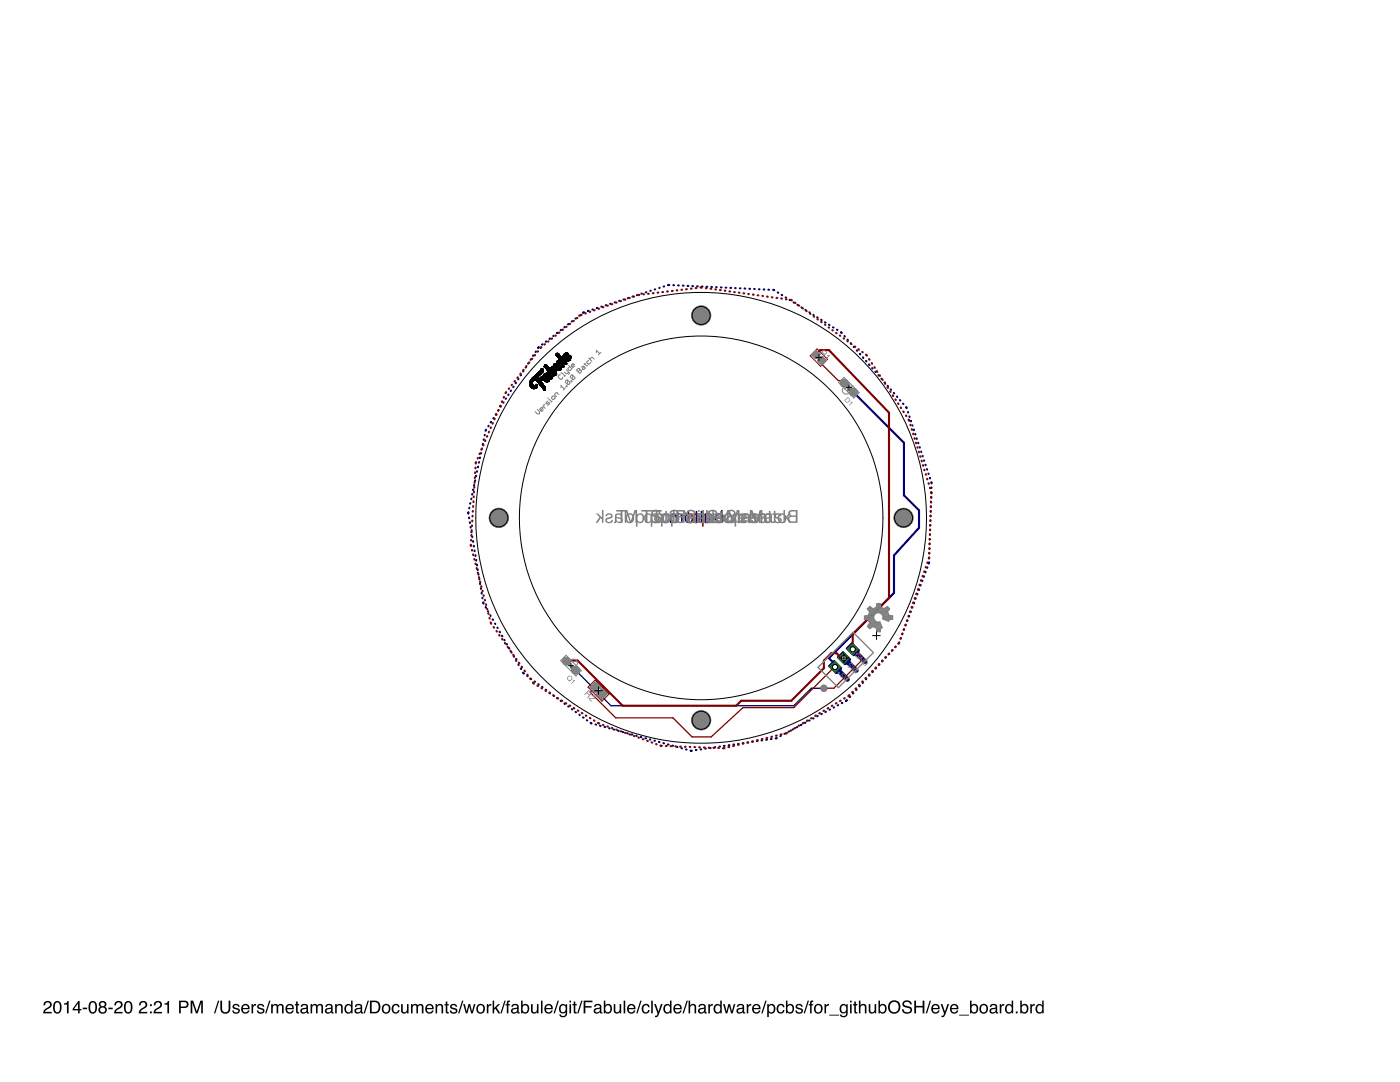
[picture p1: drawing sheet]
<svg xmlns="http://www.w3.org/2000/svg" width="279mm" height="216mm" viewBox="0 0 279 216" stroke-linecap="round" stroke-linejoin="round" font-family="sans-serif">
<path d="M9 199.9a.81 .81 0 0 1 1.2 .2 .81 .81 0 0 1-.5 1.2l-.5 .3-.2 .3h1.3v.3h-1.7a1.39 1.39 0 0 1 1.1-1.3 .5 .5 0 0 0 .2-.6 .5 .5 0 0 0-.6-.3 .5 .5 0 0 0-.3 .6h-.3zM11 199.9a.91 .91 0 0 1 1 .1 .91 .91 0 0 1 .3 1 .9 .9 0 0 1-.4 1.1 .9 .9 0 0 1-1.1-.2 1.91 1.91 0 0 1 .2-2zM11.1 200.1a1.65 1.65 0 0 0 .1 1.9h.4a1.49 1.49 0 0 0 0-2zM12.8 200.2l.4-.1 .2-.4h.3v2.5h-.3v-1.7h-.6zM15.6 200.2l-.8 1.1h.8zM15.6 199.7h.3v1.6h.4v.3h-.4v.6h-.3v-.6h-1.1v-.3zM16.5 201.1h.9v.3h-.9zM18.1 199.9a.91 .91 0 0 1 1 .1 .91 .91 0 0 1 .3 1 .9 .9 0 0 1-.4 1.1 .9 .9 0 0 1-1.2-.2 1.91 1.91 0 0 1 .3-2zM18.2 200.1a1.65 1.65 0 0 0 .1 1.9h.4a1.49 1.49 0 0 0 0-2zM20 200.4a.45 .45 0 0 0 .9 0 .45 .45 0 0 0-.9 0zM20 201.5a.51 .51 0 0 0 1 0 .51 .51 0 0 0-1 0zM19.9 199.9a.7 .7 0 0 1 1.1-.1 .7 .7 0 0 1-.1 1.1 .77 .77 0 0 1 .2 1.1 .77 .77 0 0 1-1.2 0 .77 .77 0 0 1 .2-1.1l-.4-.5zM21.6 201.1h.9v.3h-.9zM23.1 199.9a.81 .81 0 0 1 1.3 .2 .81 .81 0 0 1-.6 1.2l-.5 .3-.2 .3h1.4v.3h-1.7a1.39 1.39 0 0 1 1.1-1.3 .5 .5 0 0 0 .2-.6 .5 .5 0 0 0-.6-.3 .5 .5 0 0 0-.4 .6h-.3zM25.1 199.9a.91 .91 0 0 1 1.1 .1 .91 .91 0 0 1 .2 1 .9 .9 0 0 1-.3 1.1 .9 .9 0 0 1-1.2-.2 1.91 1.91 0 0 1 .2-2zM25.3 200.1a1.65 1.65 0 0 0 .1 1.9h.3a1.49 1.49 0 0 0 .1-2zM28 199.9a.81 .81 0 0 1 1.3 .2 .81 .81 0 0 1-.6 1.2l-.5 .3-.2 .3h1.4v.3h-1.7a1.39 1.39 0 0 1 1.1-1.3 .5 .5 0 0 0 .2-.6 .5 .5 0 0 0-.6-.3 .5 .5 0 0 0-.3 .6h-.4zM29.9 200.4h.4v.4h-.4zM29.9 201.8h.4v.4h-.4zM31 199.9a.81 .81 0 0 1 1.2 .2 .81 .81 0 0 1-.5 1.2l-.5 .3-.2 .3h1.3v.3h-1.7a1.39 1.39 0 0 1 1.1-1.3 .5 .5 0 0 0 .2-.6 .5 .5 0 0 0-.6-.3 .5 .5 0 0 0-.3 .6h-.3zM32.8 200.2l.5-.1 .2-.4h.2v2.5h-.3v-1.7h-.6zM35.7 199.7h1.2a.73 .73 0 0 1 .7 .7 .73 .73 0 0 1-.7 .7h-.8v1.1h-.4zM36.1 200v.8h.7a.45 .45 0 0 0 .5-.4 .45 .45 0 0 0-.5-.4zM38.1 199.7h.4l.8 2.1 .7-2.1h.5v2.5h-.3v-2.1l-.8 2.1h-.3l-.7-2.1v2.1h-.3zM43.5 199.7h.3l-.8 2.5h-.3zM44 199.7h.3v1.5a.65 .65 0 0 0 .7 .8 .65 .65 0 0 0 .6-.8v-1.5h.4v1.4a1.01 1.01 0 0 1-1 1.2 1.01 1.01 0 0 1-1-1.2zM46.6 200.5a.74 .74 0 0 1 1.2 .4h-.3a.39 .39 0 0 0-.4-.3 .39 .39 0 0 0-.4 .3l.2 .2a.79 .79 0 0 1 1 .7 .8 .8 0 0 1-.9 .5 .8 .8 0 0 1-.7-.7h.3a.45 .45 0 0 0 .5 .4 .45 .45 0 0 0 .4-.4v-.1a.93 .93 0 0 1-1.1-.8zM48.4 200.6a.85 .85 0 0 1 1-.2 .85 .85 0 0 1 .4 1h-1.3a.53 .53 0 0 0 .4 .6 .53 .53 0 0 0 .6-.4h.3a.9 .9 0 0 1-1.3 .6 .9 .9 0 0 1-.3-1.4zM48.6 200.7l-.1 .4h1l-.1-.3-.2-.2zM50.2 200.4h.3v.3l.3-.4h.3v.4a.5 .5 0 0 0-.6 .4v1.1h-.3zM51.5 200.5a.74 .74 0 0 1 1.2 .4h-.3a.39 .39 0 0 0-.4-.3 .39 .39 0 0 0-.3 .3l.1 .2a.79 .79 0 0 1 1 .7 .8 .8 0 0 1-.9 .5 .8 .8 0 0 1-.6-.7h.3a.45 .45 0 0 0 .4 .4 .45 .45 0 0 0 .5-.4l-.1-.1a.93 .93 0 0 1-1.1-.8zM53.7 199.7h.3l-.8 2.5h-.3zM54.1 200.4h.3v.2a.6 .6 0 0 1 1.1 0 .62 .62 0 0 1 .7-.3 .62 .62 0 0 1 .4 .7v1.2h-.3v-1.3a.4 .4 0 0 0-.5-.3 .4 .4 0 0 0-.3 .5v1.1h-.3v-1.2a.42 .42 0 0 0-.5-.4 .42 .42 0 0 0-.3 .6v1h-.3zM57.2 200.6a.85 .85 0 0 1 1-.2 .85 .85 0 0 1 .5 1h-1.4a.53 .53 0 0 0 .4 .6 .53 .53 0 0 0 .6-.4h.3a.9 .9 0 0 1-1.3 .6 .9 .9 0 0 1-.2-1.4zM57.5 200.7l-.2 .4h1l-.1-.3-.2-.2zM59.1 199.8h.3v.6h.3v.2h-.3v1.2l.3 .2v.2a.44 .44 0 0 1-.6-.4v-1.2h-.3v-.2h.3zM60.3 201.6a.44 .44 0 0 0 .6 .4 .44 .44 0 0 0 .2-.7zM60.1 200.6a.8 .8 0 0 1 1.4 .2v1.1l.2 .1v.2h-.4l-.1-.2a.63 .63 0 0 1-.9 .2 .63 .63 0 0 1-.2-.9l1-.3a.42 .42 0 0 0-.3-.5 .42 .42 0 0 0-.5 .4h-.3zM62 200.4h.3v.2a.6 .6 0 0 1 1 0 .62 .62 0 0 1 .7-.3 .62 .62 0 0 1 .5 .7v1.2h-.4v-1.3a.4 .4 0 0 0-.5-.3 .4 .4 0 0 0-.2 .5v1.1h-.3v-1.2a.42 .42 0 0 0-.6-.4 .42 .42 0 0 0-.2 .6v1h-.3zM65.2 201.6a.44 .44 0 0 0 .6 .4 .44 .44 0 0 0 .2-.7zM65 200.6a.8 .8 0 0 1 1.4 .2v1.1l.2 .1v.2h-.4l-.1-.2a.63 .63 0 0 1-.9 .2 .63 .63 0 0 1-.2-.9l1.1-.3a.42 .42 0 0 0-.4-.5 .42 .42 0 0 0-.5 .4h-.3zM66.9 200.4h.3v.2a.66 .66 0 0 1 .7-.3 .66 .66 0 0 1 .5 .7v1.2h-.3v-1.2a.46 .46 0 0 0-.6-.4 .46 .46 0 0 0-.3 .6v1h-.3zM69.2 200.8a.69 .69 0 0 0-.1 .8 .69 .69 0 0 0 .7 .4 .73 .73 0 0 0 .3-.8 .73 .73 0 0 0-.7-.6zM69.1 200.5l.6-.2 .4 .3v-.9h.3v2.5h-.3v-.3a.8 .8 0 0 1-1.1 .2 .8 .8 0 0 1-.3-1zM71.1 201.6a.44 .44 0 0 0 .6 .4 .44 .44 0 0 0 .2-.7zM70.9 200.6a.8 .8 0 0 1 1.4 .2v1.1l.2 .1v.2h-.4l-.1-.2a.63 .63 0 0 1-.9 .2 .63 .63 0 0 1-.2-.9l1.1-.3a.42 .42 0 0 0-.4-.5 .42 .42 0 0 0-.5 .4h-.3zM73.4 199.7h.2l-.8 2.5h-.2zM74.2 200v1.9h.6a.99 .99 0 0 0 .8-1 .99 .99 0 0 0-.8-.9zM73.8 199.7h1.1a1.29 1.29 0 0 1 1 1.2 1.29 1.29 0 0 1-1.1 1.3h-1zM76.7 200.7a.7 .7 0 0 0-.2 .9 .7 .7 0 0 0 .9 .3 .7 .7 0 0 0 .2-.9 .7 .7 0 0 0-.9-.3zM76.4 200.6a.94 .94 0 0 1 1.6 .6 .94 .94 0 0 1-1.4 1l-.4-.6v-.6zM78.4 200.6a.76 .76 0 0 1 .8-.3 .76 .76 0 0 1 .5 .7h-.3a.51 .51 0 0 0-.6-.4 .51 .51 0 0 0-.3 .7 .49 .49 0 0 0 .3 .7 .49 .49 0 0 0 .6-.4h.3a.83 .83 0 0 1-1 .6 .83 .83 0 0 1-.5-1.2zM80 200.4h.4v1.2a.42 .42 0 0 0 .4 .4 .42 .42 0 0 0 .4-.5v-1.1h.3v1.8h-.3v-.3a.64 .64 0 0 1-.7 .3 .64 .64 0 0 1-.5-.6zM82 200.4h.3v.2a.6 .6 0 0 1 1.1 0 .62 .62 0 0 1 .7-.3 .62 .62 0 0 1 .4 .7v1.2h-.3v-1.3a.4 .4 0 0 0-.5-.3 .4 .4 0 0 0-.3 .5v1.1h-.3v-1.2a.42 .42 0 0 0-.5-.4 .42 .42 0 0 0-.3 .6v1h-.3zM85.1 200.6a.85 .85 0 0 1 1-.2 .85 .85 0 0 1 .4 1h-1.3a.53 .53 0 0 0 .4 .6 .53 .53 0 0 0 .6-.4h.3a.9 .9 0 0 1-1.3 .6 .9 .9 0 0 1-.2-1.4zM85.4 200.7l-.2 .4h1l-.1-.3-.2-.2zM86.9 200.4h.3v.2a.66 .66 0 0 1 .8-.3 .66 .66 0 0 1 .4 .7v1.2h-.3v-1.2a.46 .46 0 0 0-.5-.4 .46 .46 0 0 0-.4 .6v1h-.3zM89 199.8h.3v.6h.3v.2h-.3v1.2l.3 .2v.2a.44 .44 0 0 1-.6-.4v-1.2h-.3v-.2h.3zM90 200.5a.74 .74 0 0 1 1.2 .4h-.3a.39 .39 0 0 0-.4-.3 .39 .39 0 0 0-.3 .3l.1 .2a.79 .79 0 0 1 1 .7 .8 .8 0 0 1-.9 .5 .8 .8 0 0 1-.6-.7h.3a.45 .45 0 0 0 .4 .4 .45 .45 0 0 0 .5-.4l-.1-.1a.93 .93 0 0 1-1.1-.8zM92.2 199.7h.3l-.8 2.5h-.3zM92.4 200.4h.4l.3 1.4 .4-1.4h.3l.4 1.4 .4-1.4h.3l-.5 1.8h-.4l-.3-1.4-.4 1.4h-.3zM95.6 200.7a.7 .7 0 0 0-.2 .9 .7 .7 0 0 0 .8 .3 .7 .7 0 0 0 .2-.9 .7 .7 0 0 0-.8-.3zM95.3 200.6a.94 .94 0 0 1 1.5 .6 .94 .94 0 0 1-1.4 1l-.3-.6v-.6zM97.2 200.4h.3v.3l.3-.4h.3v.4a.5 .5 0 0 0-.6 .4v1.1h-.3zM98.3 199.7h.3v1.4l.8-.7h.4l-.7 .6 .7 1.2h-.3l-.6-.9-.3 .2v.7h-.3zM100.7 199.7h.2l-.8 2.5h-.2zM101.2 199.8l.6-.2v.3h-.3v.2v.3h.3v.2h-.3v1.6h-.3v-1.6h-.3v-.2h.3zM102.3 201.6a.44 .44 0 0 0 .6 .4 .44 .44 0 0 0 .2-.7zM102.2 200.6a.8 .8 0 0 1 1.3 .2v1.1l.2 .1v.2h-.3l-.2-.2a.63 .63 0 0 1-.9 .2 .63 .63 0 0 1-.2-.9l1.1-.3a.42 .42 0 0 0-.4-.5 .42 .42 0 0 0-.4 .4h-.3zM104 199.7h.3v.9a.81 .81 0 0 1 1.1-.1 .81 .81 0 0 1 .2 1 .73 .73 0 0 1-.5 .7 .73 .73 0 0 1-.8-.2v.2h-.3zM104.4 200.7a.64 .64 0 0 0-.1 .9 .64 .64 0 0 0 .9 .2 .65 .65 0 0 0 .1-.9 .65 .65 0 0 0-.9-.2zM106 200.4h.3v1.2a.42 .42 0 0 0 .5 .4 .42 .42 0 0 0 .3-.5l.1-1.1h.3v1.8h-.3v-.3a.64 .64 0 0 1-.7 .3 .64 .64 0 0 1-.5-.6zM108 199.7h.3v2.5h-.3zM108.9 200.6a.85 .85 0 0 1 1-.2 .85 .85 0 0 1 .4 1h-1.3a.53 .53 0 0 0 .4 .6 .53 .53 0 0 0 .6-.4h.3a.9 .9 0 0 1-1.3 .6 .9 .9 0 0 1-.3-1.4zM109.1 200.7l-.1 .4h1l-.1-.3-.2-.2zM111.3 199.7h.2l-.8 2.5h-.2zM111.8 200.6l.5-.3 .6 .3v-.2h.3v1.7a.81 .81 0 0 1-.6 .9 .81 .81 0 0 1-1-.6h.3a.53 .53 0 0 0 .8 .3 .53 .53 0 0 0 .2-.8 .8 .8 0 0 1-1.1 .2 .8 .8 0 0 1-.2-1.1zM112 200.7a.65 .65 0 0 0-.1 .9 .65 .65 0 0 0 .8 .2 .64 .64 0 0 0 .2-.8 .64 .64 0 0 0-.9-.3zM113.7 200.4h.3v1.8h-.3zM113.7 199.7h.3v.3h-.3zM114.5 199.8h.3v.6h.3v.2h-.3v1.2l.3 .2v.2a.44 .44 0 0 1-.6-.4v-1.2h-.3v-.2h.3zM116 199.7h.3l-.8 2.5h-.3zM116.5 199.7h1.7v.3h-1.4v.8h1.3v.3h-1.3v1.1h-.3zM118.8 201.6a.44 .44 0 0 0 .6 .4 .44 .44 0 0 0 .2-.7zM118.7 200.6a.8 .8 0 0 1 1.3 .2v1.1l.2 .1v.2h-.3l-.2-.2a.63 .63 0 0 1-.9 .2 .63 .63 0 0 1-.2-.9l1.1-.3a.42 .42 0 0 0-.4-.5 .42 .42 0 0 0-.4 .4h-.3zM120.5 199.7h.3v.9a.81 .81 0 0 1 1.1-.1 .81 .81 0 0 1 .2 1 .73 .73 0 0 1-.5 .7 .73 .73 0 0 1-.8-.2v.2h-.3zM120.9 200.7a.64 .64 0 0 0-.1 .9 .64 .64 0 0 0 .9 .2 .65 .65 0 0 0 .1-.9 .65 .65 0 0 0-.9-.2zM122.5 200.4h.3v1.2a.42 .42 0 0 0 .5 .4 .42 .42 0 0 0 .3-.5l.1-1.1h.3v1.8h-.3v-.3a.64 .64 0 0 1-.7 .3 .64 .64 0 0 1-.5-.6zM124.5 199.7h.3v2.5h-.3zM125.4 200.6a.85 .85 0 0 1 1-.2 .85 .85 0 0 1 .4 1h-1.3a.53 .53 0 0 0 .4 .6 .53 .53 0 0 0 .6-.4h.3a.9 .9 0 0 1-1.3 .6 .9 .9 0 0 1-.3-1.4zM125.6 200.7l-.1 .4h1l-.1-.3-.2-.2zM127.8 199.7h.2l-.8 2.5h-.2zM128.3 200.6a.76 .76 0 0 1 .8-.3 .76 .76 0 0 1 .5 .7h-.3a.51 .51 0 0 0-.6-.4 .51 .51 0 0 0-.3 .7 .49 .49 0 0 0 .3 .7 .49 .49 0 0 0 .6-.4h.3a.83 .83 0 0 1-1 .6 .83 .83 0 0 1-.5-1.2zM130 199.7h.3v2.5h-.3zM130.6 200.4h.3l.5 1.5 .5-1.5h.3l-.7 2a.61 .61 0 0 1-.8 .5v-.2h.3l.2-.4zM132.9 200.8a.69 .69 0 0 0-.2 .8 .69 .69 0 0 0 .7 .4 .73 .73 0 0 0 .3-.8 .73 .73 0 0 0-.6-.6zM132.7 200.5l.7-.2 .3 .3v-.9h.3v2.5h-.3v-.3a.8 .8 0 0 1-1 .2 .8 .8 0 0 1-.3-1zM134.6 200.6a.85 .85 0 0 1 1-.2 .85 .85 0 0 1 .5 1h-1.4a.53 .53 0 0 0 .4 .6 .53 .53 0 0 0 .6-.4h.3a.9 .9 0 0 1-1.3 .6 .9 .9 0 0 1-.2-1.4zM134.9 200.7l-.2 .4h1v-.3l-.3-.2zM137 199.7h.3l-.8 2.5h-.3zM137.4 199.7h.3v.9a.65 .65 0 0 1 .8-.3 .65 .65 0 0 1 .4 .7v1.2h-.3v-1.2a.46 .46 0 0 0-.5-.4 .46 .46 0 0 0-.4 .6v1h-.3zM139.7 201.6a.44 .44 0 0 0 .5 .4 .44 .44 0 0 0 .3-.7zM139.5 200.6a.8 .8 0 0 1 1.3 .2l.1 1.1 .2 .1v.2h-.4l-.1-.2a.63 .63 0 0 1-.9 .2 .63 .63 0 0 1-.2-.9l1-.3a.42 .42 0 0 0-.4-.5 .42 .42 0 0 0-.4 .4h-.3zM141.4 200.4h.3v.3l.3-.4h.3v.4a.5 .5 0 0 0-.6 .4v1.1h-.3zM142.9 200.8a.69 .69 0 0 0-.2 .8 .69 .69 0 0 0 .8 .4 .73 .73 0 0 0 .3-.8 .73 .73 0 0 0-.7-.6zM142.8 200.5l.6-.2 .3 .3v-.9h.3v2.5h-.2v-.3a.8 .8 0 0 1-1.1 .2 .8 .8 0 0 1-.3-1zM144.3 200.4h.3l.4 1.4 .4-1.4h.3l.4 1.4 .3-1.4h.4l-.6 1.8h-.3l-.4-1.4-.3 1.4h-.4zM147.3 201.6a.44 .44 0 0 0 .6 .4 .44 .44 0 0 0 .2-.7zM147.2 200.6a.8 .8 0 0 1 1.3 .2v1.1l.2 .1v.2h-.3l-.2-.2a.63 .63 0 0 1-.9 .2 .63 .63 0 0 1-.2-.9l1.1-.3a.42 .42 0 0 0-.4-.5 .42 .42 0 0 0-.5 .4h-.2zM149 200.4h.3v.3l.4-.4h.2v.4a.5 .5 0 0 0-.6 .4v1.1h-.3zM150.3 200.6a.85 .85 0 0 1 1.1-.2 .85 .85 0 0 1 .4 1h-1.4a.53 .53 0 0 0 .4 .6 .53 .53 0 0 0 .6-.4h.4a.9 .9 0 0 1-1.3 .6 .9 .9 0 0 1-.3-1.4zM150.6 200.7l-.2 .4h1.1l-.1-.3-.3-.2zM152.7 199.7h.3l-.8 2.5h-.3zM153.6 200.7a.71 .71 0 0 0-.2 .8 .71 .71 0 0 0 .7 .5 .72 .72 0 0 0 .3-.9 .72 .72 0 0 0-.7-.5zM153.1 200.4h.3v.2a.75 .75 0 0 1 .9-.2 .75 .75 0 0 1 .4 .8 .78 .78 0 0 1-.3 1 .78 .78 0 0 1-1-.2v.9h-.3zM155.2 200.6a.76 .76 0 0 1 .8-.3 .76 .76 0 0 1 .6 .7h-.3a.51 .51 0 0 0-.7-.4 .51 .51 0 0 0-.3 .7 .49 .49 0 0 0 .4 .7 .49 .49 0 0 0 .6-.4h.3a.83 .83 0 0 1-1.1 .6 .83 .83 0 0 1-.5-1.2zM156.9 199.7h.3v.9a.81 .81 0 0 1 1-.1 .81 .81 0 0 1 .3 1 .73 .73 0 0 1-.5 .7 .73 .73 0 0 1-.9-.2v.2h-.2zM157.3 200.7a.64 .64 0 0 0-.1 .9 .64 .64 0 0 0 .8 .2 .65 .65 0 0 0 .1-.9 .65 .65 0 0 0-.8-.2zM159 200.5a.74 .74 0 0 1 1.2 .4h-.3a.39 .39 0 0 0-.4-.3 .39 .39 0 0 0-.4 .3l.2 .2a.79 .79 0 0 1 .9 .7 .8 .8 0 0 1-.8 .5 .8 .8 0 0 1-.7-.7h.3a.45 .45 0 0 0 .5 .4 .45 .45 0 0 0 .4-.4l-.1-.1a.93 .93 0 0 1-1-.8zM161.2 199.7h.2l-.8 2.5h-.2zM161.7 199.8l.6-.2v.3h-.2l-.1 .2v.3h.3v.2h-.3v1.6h-.3v-1.6h-.3v-.2h.3zM163 200.7a.7 .7 0 0 0-.2 .9 .7 .7 0 0 0 .8 .3 .7 .7 0 0 0 .2-.9 .7 .7 0 0 0-.8-.3zM162.7 200.6a.94 .94 0 0 1 1.5 .6 .94 .94 0 0 1-1.4 1l-.3-.6v-.6zM164.5 200.4h.3v.3l.4-.4h.2v.4a.5 .5 0 0 0-.5 .4v1.1h-.4zM165.5 202.5h2v.1h-2zM167.8 200.6l.5-.3 .6 .3v-.2h.3v1.7a.81 .81 0 0 1-.6 .9 .81 .81 0 0 1-1-.6h.3a.53 .53 0 0 0 .7 .3 .53 .53 0 0 0 .3-.8 .8 .8 0 0 1-1.1 .2 .8 .8 0 0 1-.2-1.1zM168 200.7a.65 .65 0 0 0-.1 .9 .65 .65 0 0 0 .8 .2 .64 .64 0 0 0 .2-.8 .64 .64 0 0 0-.9-.3zM169.6 200.4h.4v1.8h-.4zM169.6 199.7h.4v.3h-.4zM170.5 199.8h.3v.6h.3v.2h-.3v1.2l.3 .2v.2a.44 .44 0 0 1-.6-.4v-1.2h-.3v-.2h.3zM171.4 199.7h.3v.9a.65 .65 0 0 1 .8-.3 .65 .65 0 0 1 .4 .7v1.2h-.3v-1.2a.46 .46 0 0 0-.6-.4 .46 .46 0 0 0-.3 .6v1h-.3zM173.4 200.4h.3v1.2a.42 .42 0 0 0 .5 .4 .42 .42 0 0 0 .3-.5v-1.1h.4v1.8h-.3v-.3a.64 .64 0 0 1-.8 .3 .64 .64 0 0 1-.4-.6zM175.3 199.7h.3v.9a.81 .81 0 0 1 1.1-.1 .81 .81 0 0 1 .2 1 .73 .73 0 0 1-.5 .7 .73 .73 0 0 1-.8-.2v.2h-.3zM175.8 200.7a.64 .64 0 0 0-.2 .9 .64 .64 0 0 0 .9 .2 .65 .65 0 0 0 .1-.9 .65 .65 0 0 0-.8-.2zM177.7 199.9a1.32 1.32 0 0 1 2 .8 1.32 1.32 0 0 1-1.5 1.6 1.4 1.4 0 0 1-.5-2.4zM177.8 200.2a1.02 1.02 0 0 0-.1 1.3 1.02 1.02 0 0 0 1.3 .3 1.01 1.01 0 0 0 .3-1.4 1.01 1.01 0 0 0-1.5-.2zM180.3 199.8a1 1 0 0 1 1.7 .6h-.4a.59 .59 0 0 0-.6-.5 .59 .59 0 0 0-.5 .6l.1 .1a2.08 2.08 0 0 1 1.4 .7 1.02 1.02 0 0 1-.7 1 1.02 1.02 0 0 1-1.2-.4l-.1-.5h.3a.71 .71 0 0 0 .6 .6 .71 .71 0 0 0 .8-.4l-.1-.3a2.06 2.06 0 0 1-1.5-.7v-.4zM182.5 199.7h.3v1h1.3v-1h.4v2.5h-.4v-1.2h-1.3v1.2h-.3zM185.5 199.7h.3l-.8 2.5h-.3zM186.1 200.6a.85 .85 0 0 1 1-.2 .85 .85 0 0 1 .4 1h-1.3a.53 .53 0 0 0 .4 .6 .53 .53 0 0 0 .6-.4h.3a.9 .9 0 0 1-1.3 .6 .9 .9 0 0 1-.2-1.4zM186.3 200.7l-.1 .4h1l-.1-.3-.2-.2zM187.7 200.4h.4l.5 1.5 .5-1.5h.3l-.7 2a.61 .61 0 0 1-.8 .5v-.2h.3l.2-.4zM189.8 200.6a.85 .85 0 0 1 1.1-.2 .85 .85 0 0 1 .4 1h-1.4a.53 .53 0 0 0 .4 .6 .53 .53 0 0 0 .6-.4h.3a.9 .9 0 0 1-1.2 .6 .9 .9 0 0 1-.3-1.4zM190.1 200.7l-.2 .4h1.1l-.1-.3-.3-.2zM191.4 202.5h2v.1h-2zM193.6 199.7h.3v.9a.81 .81 0 0 1 1.1-.1 .81 .81 0 0 1 .2 1 .73 .73 0 0 1-.5 .7 .73 .73 0 0 1-.8-.2v.2h-.3zM194 200.7a.64 .64 0 0 0-.1 .9 .64 .64 0 0 0 .9 .2 .65 .65 0 0 0 .1-.9 .65 .65 0 0 0-.9-.2zM196 200.7a.7 .7 0 0 0-.2 .9 .7 .7 0 0 0 .8 .3 .7 .7 0 0 0 .2-.9 .7 .7 0 0 0-.8-.3zM195.7 200.6a.94 .94 0 0 1 1.5 .6 .94 .94 0 0 1-1.4 1l-.3-.6v-.6zM197.8 201.6a.44 .44 0 0 0 .6 .4 .44 .44 0 0 0 .2-.7zM197.7 200.6a.8 .8 0 0 1 1.3 .2v1.1l.2 .1v.2h-.3l-.2-.2a.63 .63 0 0 1-.9 .2 .63 .63 0 0 1-.2-.9l1.1-.3a.42 .42 0 0 0-.4-.5 .42 .42 0 0 0-.5 .4h-.2zM199.5 200.4h.3v.3l.3-.4h.3v.4a.5 .5 0 0 0-.6 .4v1.1h-.3zM201 200.8a.69 .69 0 0 0-.1 .8 .69 .69 0 0 0 .7 .4 .73 .73 0 0 0 .3-.8 .73 .73 0 0 0-.6-.6zM200.9 200.5l.7-.2 .3 .3v-.9h.3v2.5h-.3v-.3a.8 .8 0 0 1-1.1 .2 .8 .8 0 0 1-.2-1zM202.7 201.8h.4v.4h-.4zM203.6 199.7h.3v.9a.81 .81 0 0 1 1.1-.1 .81 .81 0 0 1 .2 1 .73 .73 0 0 1-.5 .7 .73 .73 0 0 1-.8-.2v.2h-.3zM204.1 200.7a.64 .64 0 0 0-.2 .9 .64 .64 0 0 0 .9 .2 .65 .65 0 0 0 .1-.9 .65 .65 0 0 0-.8-.2zM205.6 200.4h.3v.3l.3-.4h.3v.4a.5 .5 0 0 0-.6 .4v1.1h-.3zM207.1 200.8a.69 .69 0 0 0-.1 .8 .69 .69 0 0 0 .7 .4 .73 .73 0 0 0 .3-.8 .73 .73 0 0 0-.6-.6zM207 200.5l.6-.2 .4 .3v-.9h.3v2.5h-.3v-.3a.8 .8 0 0 1-1.1 .2 .8 .8 0 0 1-.2-1z" fill-rule="evenodd" fill="#000"/>
<g fill="#808080" stroke="#808080" stroke-width=".2">
<circle cx="139.9" cy="62.9" r="1.91"/>
<circle cx="99.5" cy="103.3" r="1.91"/>
<circle cx="180.3" cy="103.3" r="1.91"/>
<circle cx="139.9" cy="143.7" r="1.91"/>
</g>
<path d="M157.7 102.2l1.1-.1v.8a1.11 1.11 0 0 1-1.1-.2zM157.6 103.3l1.2-.2v.9h-1.1l-.2-.4zM157.4 102l-.1 .6 .3 .4a.72 .72 0 0 0-.4 .8 .72 .72 0 0 0 .9 .5h1.1v-2.5h-1.4zM155.7 102.8a.71 .71 0 0 1 .9 .4 .71 .71 0 0 1-.4 .9 .76 .76 0 0 1-.7-.5 .76 .76 0 0 1 .2-.8zM155.4 102.7a.96 .96 0 0 0 0 1.4 .96 .96 0 0 0 1.4-.2 .96 .96 0 0 0-.1-1.2 .96 .96 0 0 0-1.3 0zM154.4 101.9v.6h-.3v.2h.3v1.2l-.3 .2v.2a.45 .45 0 0 0 .7-.3v-1.3h.2v-.2h-.2v-.6zM153.4 101.9v.6h-.3v.2h.3v1.2l-.3 .2v.2a.45 .45 0 0 0 .7-.3v-1.3h.2v-.2h-.2v-.6zM151.7 102.8a.71 .71 0 0 1 .9 .4 .71 .71 0 0 1-.3 .9 .76 .76 0 0 1-.8-.5 .76 .76 0 0 1 .2-.8zM151.5 102.7a.96 .96 0 0 0-.1 1.4 .96 .96 0 0 0 1.5-.2 .96 .96 0 0 0-.2-1.2 .96 .96 0 0 0-1.2 0zM148.5 102.5l-.2 .4v1.4h.3v-1.3a.4 .4 0 0 1 .6-.3 .4 .4 0 0 1 .2 .5v1.1h.3v-1.2a.42 .42 0 0 1 .6-.4 .42 .42 0 0 1 .2 .6v1h.3v-1.8h-.3v.2a.61 .61 0 0 0-1 0l-.4-.3zM145.1 102.1l-.1 .4h.3a.6 .6 0 0 1 .6-.5 .6 .6 0 0 1 .6 .6l-.2 .1a2.1 2.1 0 0 0-1.4 .7 1.03 1.03 0 0 0 .7 1 1.03 1.03 0 0 0 1.2-.4l.1-.5h-.3a.72 .72 0 0 1-.6 .6 .72 .72 0 0 1-.8-.4 1.32 1.32 0 0 1 1.3-.7 .77 .77 0 0 0 .2-1 .77 .77 0 0 0-1-.3zM143.4 102.8a.71 .71 0 0 1 .9 .4 .71 .71 0 0 1-.4 .9 .76 .76 0 0 1-.7-.5 .76 .76 0 0 1 .2-.8zM143.1 102.7a.96 .96 0 0 0 0 1.4 .96 .96 0 0 0 1.4-.2 .96 .96 0 0 0-.1-1.2 .96 .96 0 0 0-1.3 0zM142.2 101.8v2.5h.3v-2.5zM140.6 102.9a.67 .67 0 0 1 .9 .3 .67 .67 0 0 1-.4 .9 .72 .72 0 0 1-.6-.4 .72 .72 0 0 1 .1-.8zM140.2 101.8v2.5h.3v-.2a.81 .81 0 0 0 1 .2 .81 .81 0 0 0 .3-1.1 .75 .75 0 0 0-.5-.7 .75 .75 0 0 0-.8 .2v-.9zM138.4 102.6l-.2 .3-.1 .6h1.4a.53 .53 0 0 1-.4 .6 .53 .53 0 0 1-.7-.4h-.3a.91 .91 0 0 0 1.3 .6 .91 .91 0 0 0 .3-1.4l-.5-.4zM138.6 102.8l.5-.1 .4 .5h-1.1zM136.8 102.4v.4a.5 .5 0 0 1 .6 .5v1h.3v-1.8h-.3v.3l-.3-.3zM133.7 102.1l-.1 .4h.3a.6 .6 0 0 1 .7-.5 .6 .6 0 0 1 .5 .6l-.1 .1a2.1 2.1 0 0 0-1.4 .7 1.03 1.03 0 0 0 .7 1 1.03 1.03 0 0 0 1.2-.4l.1-.5h-.3a.72 .72 0 0 1-.7 .6 .72 .72 0 0 1-.7-.4 1.32 1.32 0 0 1 1.2-.7 .77 .77 0 0 0 .3-1 .77 .77 0 0 0-1.1-.3zM132.8 101.9v.6h-.3v.2h.3v1.2l-.3 .2v.2a.45 .45 0 0 0 .6-.3v-1.3h.2v-.2h-.2v-.6zM131.1 102.8a.71 .71 0 0 1 .9 .4 .71 .71 0 0 1-.4 .9 .76 .76 0 0 1-.7-.5 .76 .76 0 0 1 .2-.8zM130.8 102.7a.96 .96 0 0 0-.1 1.4 .96 .96 0 0 0 1.5-.2 .96 .96 0 0 0-.2-1.2 .96 .96 0 0 0-1.2 0zM129 102.8a.68 .68 0 0 1 .9 .3 .68 .68 0 0 1-.2 .9 .68 .68 0 0 1-.8-.3 .68 .68 0 0 1 .1-.9zM128.8 102.7a.97 .97 0 0 0-.2 1.2 .97 .97 0 0 0 1.1 .4l.2-.2v1h.3v-2.6h-.3v.2l-.6-.3zM124.7 101.8v2.5h.3v-2.1l.7 2.1h.4l.7-2.1v2.1h.3v-2.5h-.5l-.7 2.1-.7-2.1zM123 103.4h.2a.5 .5 0 0 1 .5 .1 .5 .5 0 0 1 .2 .6 .57 .57 0 0 1-.7-.1 .57 .57 0 0 1-.2-.6zM122.8 102.6l-.1 1.5h-.2v.2h.4l.1-.2a.64 .64 0 0 0 .9 .3 .64 .64 0 0 0 .2-1l-1-.3a.42 .42 0 0 1 .3-.4 .42 .42 0 0 1 .5 .3h.3a.81 .81 0 0 0-1.4-.4zM121 102.7l-.2 .3h.3a.4 .4 0 0 1 .4-.3 .4 .4 0 0 1 .4 .3l-.2 .2a.8 .8 0 0 0-.9 .8 .81 .81 0 0 0 .8 .4 .81 .81 0 0 0 .7-.7h-.3a.45 .45 0 0 1-.4 .4 .45 .45 0 0 1-.5-.4l.1-.1a.94 .94 0 0 0 1.1-.8 .79 .79 0 0 0-1.3-.1zM118.9 102.5l.7 .7-.7 1.1h.4l.6-.9 .2 .2v.7h.3v-2.5h-.3v1.5l-.8-.8z" fill-rule="evenodd" fill="#808080"/>
<g fill="#808080" stroke="#808080" stroke-width=".2">
<circle cx="114.9" cy="133.7" r=".76"/>
<circle cx="113.1" cy="131.9" r=".76"/>
<circle cx="170.3" cy="78.3" r=".76"/>
<circle cx="168.5" cy="76.5" r=".76"/>
<circle cx="164.4" cy="137.3" r=".61"/>
</g>
<g fill="#808080" stroke="#808080" stroke-width=".2">
<path d="M166.5 131.8v.1l-1.1 1.1z"/>
<path d="M166.4 131.8l1.6 1.5z"/>
<path d="M167.8 133.2h.2l-.3 1z"/>
<path d="M166.8 134.3l1-.2-1 .3z"/>
<path d="M165.4 132.9l1.5 1.4z"/>
<path d="M166.8 134.3h.1z"/>
<path d="M166.7 134.2h.7z"/>
<path d="M166.6 134.1l1.2 .1z"/>
<path d="M166.5 134h1.3z"/>
<path d="M166.4 133.9l1.4 .1z"/>
<path d="M166.3 133.8l1.5 .1h-1.5z"/>
<path d="M166.2 133.7l1.7 .1z"/>
<path d="M166.1 133.6l1.8 .1z"/>
<path d="M166 133.5l1.9 .1z"/>
<path d="M165.9 133.4l2 .1z"/>
<path d="M165.8 133.3l2.1 .1z"/>
<path d="M165.7 133.2l2.3 .1z"/>
<path d="M165.6 133.2h2.3z"/>
<path d="M165.5 133.1h2.3z"/>
<path d="M165.4 133h2.3z"/>
<path d="M165.4 132.9h2.2z"/>
<path d="M165.5 132.8h2z"/>
<path d="M165.6 132.6l1.8 .1-1.8 .1z"/>
<path d="M165.7 132.6h1.6z"/>
<path d="M165.8 132.5h1.4z"/>
<path d="M165.8 132.4h1.3z"/>
<path d="M165.9 132.3h1.1z"/>
<path d="M166.1 132.2h.8l-.8 .1z"/>
<path d="M166.1 132.1h.7z"/>
<path d="M166.2 132l.5 .1z"/>
<path d="M166.3 131.9l.3 .1z"/>
<path d="M168.2 130l.1 .1-1.1 1.1z"/>
<path d="M168.2 130.1l1.5 1.4z"/>
<path d="M169.6 131.5h.1l-.3 .9z"/>
<path d="M168.6 132.5l.9-.2-.9 .3z"/>
<path d="M167.1 131.1l1.6 1.5z"/>
<path d="M168.5 132.5h.4z"/>
<path d="M168.4 132.4h1z"/>
<path d="M168.3 132.3h1.2z"/>
<path d="M168.2 132.2h1.4z"/>
<path d="M168.1 132.1h1.5z"/>
<path d="M168 132l1.6 .1z"/>
<path d="M167.9 131.9l1.7 .1z"/>
<path d="M167.8 131.8l1.9 .1z"/>
<path d="M167.7 131.7l2 .1z"/>
<path d="M167.6 131.6l2.1 .1z"/>
<path d="M167.5 131.5l2.2 .1z"/>
<path d="M167.4 131.4l2.3 .1z"/>
<path d="M167.3 131.3l2.3 .1z"/>
<path d="M167.2 131.3h2.3z"/>
<path d="M167.2 131.1l2.2 .1z"/>
<path d="M167.2 131.1h2.1z"/>
<path d="M167.3 131h1.9z"/>
<path d="M167.4 130.9h1.7z"/>
<path d="M167.5 130.7l1.5 .1-1.5 .1z"/>
<path d="M167.6 130.7h1.3z"/>
<path d="M167.7 130.6h1.1z"/>
<path d="M167.7 130.5h1z"/>
<path d="M167.9 130.4l.7 .1z"/>
<path d="M168 130.3h.6l-.6 .1z"/>
<path d="M168 130.2l.4 .1z"/>
<path d="M168.1 130.1l.3 .1z"/>
<path d="M166.3 132.9l.3-.2 .3 .1 2.6 2.5v.5l-.3 .2-.3-.1-2.6-2.6z"/>
<path d="M168.1 131.1l.2-.2 .4 .1 2.5 2.6v.4l-.2 .2-.3-.1-2.6-2.5z"/>
<path d="M170 128.2l.1 .1-1.2 1.1z"/>
<path d="M169.9 128.3l1.6 1.5z"/>
<path d="M171.4 129.7h.1l-.3 1z"/>
<path d="M170.3 130.7l1-.1-1 .3z"/>
<path d="M168.9 129.3l1.5 1.6z"/>
<path d="M170.2 130.7h.7z"/>
<path d="M170.1 130.6h1.2z"/>
<path d="M170 130.5h1.3z"/>
<path d="M169.9 130.4l1.4 .1z"/>
<path d="M169.8 130.3h1.6z"/>
<path d="M169.7 130.2l1.7 .1z"/>
<path d="M169.6 130.1l1.8 .1z"/>
<path d="M169.5 130l1.9 .1z"/>
<path d="M169.4 129.9l2 .1z"/>
<path d="M169.4 129.8l2 .1h-2z"/>
<path d="M169.2 129.7l2.3 .1z"/>
<path d="M169.2 129.6l2.2 .1z"/>
<path d="M169.1 129.5l2.2 .1z"/>
<path d="M169 129.5h2.2z"/>
<path d="M168.9 129.3l2.2 .1h-2.2z"/>
<path d="M169 129.3h2z"/>
<path d="M169.1 129.2h1.8z"/>
<path d="M169.2 129.1h1.6z"/>
<path d="M169.3 129h1.5z"/>
<path d="M169.4 128.8l1.2 .1-1.2 .1z"/>
<path d="M169.5 128.8h1.1z"/>
<path d="M169.5 128.7h1z"/>
<path d="M169.7 128.6h.7z"/>
<path d="M169.7 128.5h.6z"/>
<path d="M169.9 128.4h.3l-.3 .1z"/>
<path d="M169.9 128.3l.2 .1z"/>
<path d="M169.8 129.3l.3-.1h.3l2.6 2.6v.5l-.3 .1h-.3l-2.6-2.6z"/>
</g>
<path d="M142.8 102.7a.98 .98 0 0 0-.2 1.1 .98 .98 0 0 0 1.1 .5l.2-.2v.2h.3v-2.5h-.3v.9l-.5-.3zM143.1 102.8a.67 .67 0 0 1 .9 .6 .67 .67 0 0 1-.8 .7 .88 .88 0 0 1-.1-1.3zM141.1 102.8a.71 .71 0 0 1 .9 .4 .71 .71 0 0 1-.4 .9 .76 .76 0 0 1-.7-.5 .76 .76 0 0 1 .2-.8zM140.8 102.7a.96 .96 0 0 0 0 1.4 .96 .96 0 0 0 1.4-.2 .96 .96 0 0 0-.1-1.2 .96 .96 0 0 0-1.3 0zM139.8 101.9v.6h-.3v.2h.3v1.2l-.3 .2v.2a.45 .45 0 0 0 .7-.3v-1.3h.2v-.2h-.2v-.6zM138.8 101.9v.6h-.3v.2h.3v1.2l-.3 .2v.2a.45 .45 0 0 0 .7-.3v-1.3h.2v-.2h-.2v-.6zM137.1 102.8a.71 .71 0 0 1 .9 .4 .71 .71 0 0 1-.3 .9 .76 .76 0 0 1-.8-.5 .76 .76 0 0 1 .2-.8zM136.9 102.7a.96 .96 0 0 0-.1 1.4 .96 .96 0 0 0 1.5-.2 .96 .96 0 0 0-.2-1.2 .96 .96 0 0 0-1.2 0zM133.9 102.5l-.2 .4v1.4h.4v-1.3a.4 .4 0 0 1 .5-.3 .4 .4 0 0 1 .2 .5v1.1h.3v-1.2a.42 .42 0 0 1 .6-.4 .42 .42 0 0 1 .2 .6v1h.3v-1.8h-.3v.2a.61 .61 0 0 0-1 0l-.4-.3z" fill-rule="evenodd" fill="#000080"/>
<g fill="none" stroke="#000080" stroke-width=".2">
<path d="M165.4 132.9h2.1M165.5 133h2.1M165.5 132.8h1.9M165.6 133.1h2.1M165.6 132.7h1.7M165.7 133.2h2.1M165.7 132.6h1.5M165.8 133.3h2.1M165.8 132.5h1.3M165.9 133.4h2M165.9 132.4h1.1M166 133.5h1.9"/>
<path d="M166 132.3h.9M166.1 133.6h1.7M166.1 132.2h.8M166.2 133.6h1.6M166.2 132.1h.6M166.2 133.8h1.6M166.3 132h.4M166.3 133.8h1.5M166.4 131.9h.2M166.4 133.9h1.3M166.5 134h1.2M166.6 134.1h1.1"/>
<path d="M166.7 134.2h.6M166.8 134.3h.1M167.2 131.2h2.1M167.2 131.1h2M167.3 131.3h2.1M167.3 131h1.8M167.4 131.4h2.1M167.4 130.9h1.7M167.5 131.5h2.1M167.5 130.8h1.5M167.6 131.6h2M167.6 130.7h1.3"/>
<path d="M167.7 131.7h1.9M167.7 130.6h1.1M167.8 131.7h1.8M167.8 130.5h.9M167.9 131.8h1.7M167.9 133.3l-1.4-1.5-1.1 1.1 1.4 1.4M167.9 133.3l-.2 .9-.9 .1M167.9 130.4h.7M168 131.9h1.6M168 130.3h.5M168.1 132h1.4M168.1 130.2h.3"/>
<path d="M168.2 132.1h1.3M168.2 130.1h.1M168.2 130.1l1.5 1.4-.2 .9-.9 .2-1.4-1.5zM168.3 132.2h1.2M168.4 132.3h1.1M168.4 132.4h.9M168.6 132.5h.2M169 129.4l1.3 1.4 .9-.2M169 129.4h2.1M169 129.5h2.2M169.1 129.3h1.9M169.1 129.6h2.2"/>
<path d="M169.1 129.2h1.8M169.2 129.7h2.1M169.2 129.1h1.6M169.3 129.8h2.1M169.3 129h1.4M169.4 129.9h2M169.4 128.9h1.2M169.5 129.9h1.9M169.5 128.8h1M169.6 130h1.8M169.6 128.7h.8M169.7 130.1h1.6"/>
<path d="M169.7 128.6h.6M169.8 130.2h1.5M169.8 128.5h.4M169.9 130.3h1.4M169.9 128.4h.2M170 130.4h1.3M170 128.3h.1M170 128.3l-1 1.1M170 128.3l1.4 1.4-.2 .9M170.1 130.5h1.2M170.2 130.6h1M170.3 130.7h.5"/>
</g>
<path d="M166.6 133.1l2.5 2.5M168.4 131.3l2.5 2.5M170.2 129.6l2.5 2.4" fill="none" stroke="#000080" stroke-width=".83"/>
<g fill="none" stroke="#000080" stroke-width=".42">
<path d="M124.5 59.7l-.1 .1M125.4 59.4l-.1 .1M126.3 59.2h-.1M127.2 58.9h-.1M128.1 58.6h-.1M129 58.3h-.1M129.9 58h-.1M130.8 57.7l-.1 .1M131.7 57.4l-.1 .1M132.5 57.1l-.1 .1M133.6 56.9h-.3M134.4 56.9h.1"/>
<path d="M135.3 56.9l.2 .1M136.3 57h.1M137.2 57h.2M138.2 57.1h.1M139.1 57.1h.2M140.1 57.2h.1M141 57.2h.2M142 57.3h.1M142.9 57.3h.1M143.9 57.3l.1 .1M144.8 57.4h.1M145.8 57.4h.1"/>
<path d="M146.7 57.5h.1M147.7 57.5h.1M148.6 57.6h.1M149.5 57.6h.2M150.5 57.7h.1M151.4 57.7h.2M152.4 57.8h.1M153.3 57.8h.2M154.3 57.8l.2 .1M155.2 58.4h.1M156 58.8l.1 .1M156.8 59.4h.1"/>
<path d="M157.6 59.8l.1 .1M101 79.5l-.1 .1M101.5 78.7l-.1 .1M102 77.9l-.1 .1M102.5 77.2l-.1 .1M103 76.4l-.1 .1M103.5 75.6l-.1 .1M104 74.8l-.1 .1M104.5 74l-.1 .1M105 73.3h-.1M105.5 72.5l-.1 .1M106 71.7l-.1 .1"/>
<path d="M106.4 70.9v.1M107 70.1l-.1 .1M107.5 69.3l-.1 .1M108.3 68.7l-.1 .1M109 68.1l-.1 .1M109.8 67.5l-.1 .1M110.5 67h-.1M111.3 66.4l-.2 .1M112 65.8l-.1 .1M112.7 65.2l-.1 .1M113.5 64.7h-.1M114.2 64.1l-.1 .1"/>
<path d="M115 63.5l-.1 .1M115.7 62.9l-.1 .1M116.6 62.3l-.3 .1M117.5 62l-.2 .1M118.3 61.7l-.1 .1M119.2 61.4l-.1 .1M120.1 61.2h-.1M121 60.9h-.1M121.9 60.6h-.1M122.8 60.3h-.1M123.7 60h-.2M158.4 60.3l.1 .1"/>
<path d="M159.2 60.8l.1 .1M159.9 61.3l.1 .1M160.7 61.8l.1 .1M161.5 62.3l.1 .1M162.3 62.8l.1 .1M163.1 63.3l.1 .1M163.9 63.8l.1 .1M164.7 64.3l.1 .1M165.5 64.8v.1M166.2 65.3l.1 .1M167 65.8h.1M167.8 66.3l.2 .1"/>
<path d="M168.5 67.1l.1 .1M169.1 67.8l.1 .1M169.8 68.5v.1M170.3 78.3l10.1 10v10.5l3 3v3.5l-5 5.5v7.5l-13 13 1.2 1.2v.6M170.4 69.2l.1 .1M171 69.9l.1 .1M171.6 70.6l.1 .1M172.2 71.3l.1 .1M172.8 72l.1 .1M173.4 72.7l.1 .1M174.1 73.4v.1M174.7 74.1l.1 .2"/>
<path d="M175.3 74.9l.1 .1M175.9 75.6l.1 .1M176.5 76.3l.1 .1M177.1 77l.1 .1M177.8 77.7v.1M178.4 78.4l.1 .1M179 79.1l.1 .1M179.6 79.8l.1 .1M94.1 99.5l-.1 .1M94.3 98.6l-.1 .1M94.4 97.7v.1M94.6 96.8v.1"/>
<path d="M94.8 95.8v.2M95 94.9v.2M95.2 94v.1M95.4 93.1v.1M95.6 92.2v.1M95.8 91.3v.1M96 90.4v.1M96.2 89.5v.1M96.4 88.6v.1M96.6 87.7l-.1 .1M96.8 86.8l-.1 .1M97 85.7l-.1 .3"/>
<path d="M97.5 85v.1M98 84.2l-.1 .1M98.5 83.4l-.1 .1M99 82.6l-.1 .1M99.5 81.9h-.1M100 81.1l-.1 .1M100.5 80.3l-.1 .1M180.2 80.5l.1 .1M180.8 81.2l.2 .2M181.2 82.2v.1M181.5 83.1v.1M181.8 84v.1"/>
<path d="M182.1 84.9h.1M182.4 85.7v.1M182.7 86.6v.1M182.9 87.5l.1 .1M183.2 88.3l.1 .2M183.5 89.2l.1 .1M183.8 90.1l.1 .1M184.1 91v.1M184.4 91.9h.1M184.7 92.7v.1M185 93.6v.1M185.3 94.5v.1"/>
<path d="M185.6 95.4v.1M185.8 99.1v.2M185.8 98.2v.1M185.9 96.2v.3M185.9 97.3v.1M93.5 102.2v.3M93.6 103.3v.1M93.7 101.3l-.1 .1M93.8 104.2v.2M93.9 100.4l-.1 .1M93.9 105.2v.1M94.1 106.1v.1"/>
<path d="M94.2 107l.1 .2M94.4 108v.1M94.6 108.9v.2M94.7 109.9v.1M94.9 110.8v.1M95 111.7v.2M95.2 112.7v.1M95.3 113.6l.1 .1M95.5 114.6v.1M95.7 115.5v.1M95.8 116.4v.2M96 117.4v.1"/>
<path d="M96.1 118.3v.1M96.3 119.3v.1M182.8 119.4l-.1 .1M183.1 118.5l-.1 .1M183.4 117.6v.2M183.7 116.7v.2M184.1 115.9l-.1 .1M184.4 115v.1M184.7 114.1v.1M185.1 113.2l-.1 .1M185.4 112.2v.3M185.4 111.3v.1"/>
<path d="M185.5 110.3v.2M185.5 109.4v.1M185.5 108.5v.1M185.5 107.5v.2M185.6 106.6v.1M185.6 105.7v.1M185.7 104.7l-.1 .2M185.7 103.8v.1M185.7 102.9v.1M185.7 101.9v.2M185.8 101v.1M185.8 100.1v.1"/>
<path d="M96.4 120.2l.1 .2M96.9 121.1l.1 .2M97.4 122l.1 .1M97.9 122.8v.1M98.3 123.6l.1 .1M98.8 124.4v.1M99.3 125.2v.1M99.7 126l.1 .2M100.2 126.9v.1M100.6 127.7l.1 .1M101.1 128.5l.1 .1M101.6 129.3v.1"/>
<path d="M102 130.1l.1 .1M102.5 130.9l.1 .2M103 131.8v.1M103.4 132.6l.1 .1M103.9 133.4l.1 .1M104.4 134.2l.1 .2M105.2 134.9h.1M105.9 135.4l.1 .1M106.7 136h.1M107.4 136.5l.1 .1M108.2 137.1h.1M108.9 137.6l.1 .1"/>
<path d="M109.7 138.2h.1M110.4 138.7l.1 .1M111.1 139.3l.1 .1M111.9 139.8l.1 .1M169 139.7l-.2 .2M169.7 139l-.1 .1M170.3 138.3l-.1 .1M171 137.6l-.1 .1M171.6 136.9l-.1 .1M172.3 136.1l-.1 .2M172.9 135.4l-.1 .2M173.6 134.7l-.1 .1"/>
<path d="M174.2 134l-.1 .1M174.9 133.3l-.1 .1M175.5 132.6l-.1 .1M176.2 131.9l-.1 .1M176.8 131.2l-.1 .1M177.5 130.5l-.1 .1M178.1 129.8l-.1 .1M178.8 129l-.1 .1M179.5 128.2l-.2 .2M179.8 127.3l-.1 .1M180.1 126.4v.2M180.4 125.6v.1"/>
<path d="M180.8 124.7l-.1 .1M181.1 123.8v.1M181.4 122.9v.1M181.8 122l-.1 .2M182.1 121.2v.1M182.4 120.3v.1M112.6 140.4l.1 .1M113.4 140.9l.1 .1M114.1 141.5l.1 .1M114.9 142l.1 .1M115.6 142.6l.1 .1M116.4 143.2h.1"/>
<path d="M117.1 143.7l.1 .1M117.9 144.3l.2 .1M118.9 144.6h.1M119.7 144.8h.2M120.6 145.1h.2M121.6 145.3l.1 .1M122.4 145.6h.2M123.4 145.8h.1M124.3 146l.1 .1M125.2 146.3h.1M126.1 146.6h.1M127 146.8h.1"/>
<path d="M127.9 147l.1 .1M128.8 147.3h.1M129.7 147.6h.1M130.6 147.8h.1M131.5 148l.1 .1M132.4 148.3h.1M133.3 148.5l.1 .1M134.2 148.8h.1M135.1 149l.1 .1M136 149.3h.1M136.9 149.5l.1 .1M137.8 149.8h.3"/>
<path d="M139 149.6l-.1 .1M139.9 149.5h-.1M140.9 149.4h-.2M141.8 149.2l-.1 .1M142.7 149.1h-.1M143.7 149h-.1M144.6 148.8h-.1M145.6 148.7h-.2M146.5 148.5l-.1 .1M147.4 148.4h-.1M148.4 148.3h-.2M149.3 148.1l-.1 .1"/>
<path d="M150.2 148h-.1M151.2 147.9h-.2M152.1 147.7h-.1M153.1 147.6h-.2M154 147.4l-.1 .1M155 147.3h-.2M155.9 146.8l-.2 .1M156.7 146.4h-.2M157.5 145.9l-.1 .1M158.3 145.5l-.1 .1M159.1 145.1h-.1M159.9 144.6l-.1 .1"/>
<path d="M160.7 144.2l-.1 .1M161.6 143.8h-.1M162.4 143.3l-.1 .1M163.2 142.9h-.1M164 142.5h-.1M164.8 142l-.1 .1M165.7 141.6h-.2M166.5 141.1l-.1 .1M167.3 140.7l-.1 .1M168.1 140.3h-.1"/>
</g>
<path d="M114.9 133.7l7 7.1h36.5l3.5-3.5h2.5" fill="none" stroke="#000080" stroke-width=".25"/>
<circle cx="114.9" cy="133.7" r=".66" fill="#008000" stroke="#008000" stroke-width=".2"/>
<circle cx="114.9" cy="133.7" r=".4" fill="#fff" stroke="#000" stroke-width=".2"/>
<circle cx="113.1" cy="131.9" r=".66" fill="#008000" stroke="#008000" stroke-width=".2"/>
<circle cx="113.1" cy="131.9" r=".4" fill="#fff" stroke="#000" stroke-width=".2"/>
<circle cx="170.3" cy="78.3" r=".66" fill="#008000" stroke="#008000" stroke-width=".2"/>
<circle cx="170.3" cy="78.3" r=".4" fill="#fff" stroke="#000" stroke-width=".2"/>
<circle cx="168.5" cy="76.5" r=".66" fill="#008000" stroke="#008000" stroke-width=".2"/>
<circle cx="168.5" cy="76.5" r=".4" fill="#fff" stroke="#000" stroke-width=".2"/>
<path d="M167.3 131.3l1.1-1 1.1 1-1.1 1.1z" fill="#008000" stroke="#008000" stroke-width=".2"/>
<circle cx="168.4" cy="131.3" r=".51" fill="#fff" stroke="#000" stroke-width=".2"/>
<path d="M166.6 132l1.1 1.1-1.1 1.1-1-1.1z" fill="#008000" stroke="#008000" stroke-width=".2"/>
<circle cx="166.6" cy="133.1" r=".51" fill="#fff" stroke="#000" stroke-width=".2"/>
<path d="M170.2 128.5l1 1.1-1 1-1.1-1z" fill="#008000" stroke="#008000" stroke-width=".2"/>
<circle cx="170.2" cy="129.6" r=".51" fill="#fff" stroke="#000" stroke-width=".2"/>
<circle cx="164.4" cy="137.3" r=".51" fill="#008000" stroke="#008000" stroke-width=".2"/>
<circle cx="164.4" cy="137.3" r=".3" fill="#fff" stroke="#000" stroke-width=".2"/>
<path d="M137.2 101.9h.3v.6h.3v.2h-.3v1.2l.3 .2v.2a.45 .45 0 0 1-.6-.3v-1.3h-.2v-.2h.2zM138.6 102.8a.7 .7 0 0 0-.3 .9 .7 .7 0 0 0 .9 .3 .71 .71 0 0 0 .2-.9 .71 .71 0 0 0-.8-.3zM138.3 102.7a.95 .95 0 0 1 1.5 .6 .95 .95 0 0 1-1.4 1l-.3-.6v-.6zM140.6 102.8a.72 .72 0 0 0-.2 .8 .72 .72 0 0 0 .7 .5 .73 .73 0 0 0 .4-.8 .73 .73 0 0 0-.8-.6zM140.1 102.5h.3v.2a.76 .76 0 0 1 1-.2 .76 .76 0 0 1 .4 .9 .78 .78 0 0 1-.4 .9 .78 .78 0 0 1-1-.2v1h-.3z" fill-rule="evenodd" fill="#800000"/>
<g fill="#800000" stroke="#800000" stroke-width=".2">
<path d="M162.1 70.8l.8-.8 .7 .7-.8 .8z"/>
<path d="M163.3 72l.8-.8 .7 .7-.8 .8z"/>
<path d="M120.2 137.5l.9 .9-1.1 1.1-.9-.9z"/>
<path d="M118.8 136.2l1 .9-1.1 1-.9-.9z"/>
</g>
<path d="M164 71.9l-.5 .3 3.8 3.7h1.3l-.1 .6M112.7 131.8l.4 .1M120.3 138.2l-.2 .3M167.3 133.1h-.7l-.6 .5-7.6 7.6h-10.1l-6.4 5.8h-3.8l-3.8-3.8h-11.4l-5.1-5 1.3-1.3-.3 .2M170.2 129.6l1.7 1.7v.5l-5.5 5.5h-2M170.2 129.6h.1" fill="none" stroke="#800000" stroke-width=".25"/>
<g fill="none" stroke="#800000" stroke-width=".42">
<path d="M124.8 59.8h-.1M125.7 59.5h-.1M126.6 59.2h-.2M127.6 58.8l-.3 .1M128.5 58.7h-.1M129.5 58.6h-.2M130.3 58.5h.1M131.4 58.4h-.2M132.3 58.3h-.1M133.3 58.1l-.2 .1M134.2 58l-.1 .1M135 57.9h.2"/>
<path d="M136.1 57.8h-.1M137.1 57.7h-.2M138 57.6h-.1M139 57.5h-.2M139.8 57.4h.3M140.9 57.5h.1M141.8 57.6h.1M142.7 57.7l.2 .1M143.7 57.9h.1M144.6 58h.2M145.6 58.1l.1 .1M146.5 58.3h.1"/>
<path d="M147.4 58.4h.2M148.4 58.5h.1M149.3 58.7h.2M150.3 58.8h.1M151.2 58.9h.1M152.1 59.1h.2M153.1 59.2h.1M154 59.3h.2M155 59.4l.1 .1M155.9 59.6h.1M156.8 59.7h.2M157.8 59.8l.2 .1"/>
<path d="M100.6 79.2l-.1 .1M101 78.3l-.1 .2M101.6 77.5l-.1 .1M102.2 76.8l-.1 .1M102.8 76l-.1 .1M103.3 75.3v.1M103.9 74.5l-.1 .1M104.5 73.8l-.1 .1M105.1 73l-.1 .2M105.6 72.3v.1M106.2 71.6l-.1 .1M106.8 70.8l-.1 .1"/>
<path d="M107.4 70.1l-.1 .1M108 69.3l-.1 .1M108.8 68.7l-.1 .1M109.5 68.1l-.1 .1M110.2 67.5l-.1 .1M110.9 67h-.1M111.6 66.4h-.1M112.4 65.8h-.1M113.1 65.2l-.1 .1M113.8 64.6l-.1 .1M114.5 64l-.1 .1M115.2 63.4l-.1 .1"/>
<path d="M116.1 62.8l-.3 .1M116.9 62.5h-.1M117.8 62.2l-.1 .1M118.7 61.9h-.1M119.5 61.6h-.1M120.4 61.3h-.1M121.3 61h-.1M122.2 60.7h-.1M123.1 60.4h-.1M123.9 60.1h-.1M158.7 60.4v.1M159.4 60.9l.1 .1"/>
<path d="M160.1 61.5l.2 .1M160.9 62l.1 .1M161.6 62.6l.1 .1M162.4 63.1l.1 .1M162.8 70.7l.9-.9h1.7l12 12.5v37l-7.2 7.3v3M163.1 63.7l.1 .1M163.9 64.2l.1 .1M164.6 64.8h.1M165.4 65.3l.1 .1M166.1 65.9h.1M166.9 66.4l.1 .1M167.6 67h.1"/>
<path d="M168.4 67.5v.1M169.1 68.1h.1M169.8 68.6l.1 .1M170.6 69.2h.1M171.3 69.7l.1 .1M172.1 70.2l.1 .1M172.8 70.8l.2 .2M173.4 71.6l.1 .2M174 72.5l.1 .1M174.5 73.3l.1 .1M175 74.1l.1 .1M175.5 74.9l.1 .1"/>
<path d="M176.1 75.7v.1M176.6 76.5l.1 .1M177.1 77.3l.1 .1M177.7 78.1v.1M178.2 78.9v.1M178.7 79.7l.1 .1M94.6 99.1l-.1 .1M94.6 98.1v.2M94.7 97.2v.1M94.7 96.2v.1M94.8 95.2v.2M94.8 94.3v.1"/>
<path d="M94.9 93.3v.2M95 92.2v.3M95.4 91.4l-.1 .1M95.8 90.5l-.1 .1M96.1 89.6v.1M96.5 88.8l-.1 .1M96.9 87.9l-.1 .1M97.2 87v.1M97.6 86.1v.2M98 85.3l-.1 .1M98.3 84.4v.1M98.7 83.5v.2"/>
<path d="M99.1 82.7l-.1 .1M99.5 81.8l-.1 .1M99.8 80.9v.2M100.2 80.1v.1M179.2 80.5l.1 .1M179.7 81.3l.1 .1M180.3 82.1l.1 .1M180.8 82.9l.1 .1M181.3 83.7l.1 .3M181.7 84.8v.1M182 85.6v.2M182.2 86.5l.1 .2"/>
<path d="M182.5 87.4l.1 .2M182.8 88.3v.2M183.1 89.2v.1M183.4 90.1v.2M183.6 91l.1 .1M183.9 91.9l.1 .2M184.2 92.8v.1M184.5 93.7v.2M184.8 94.6v.1M185 95.5l.1 .2M185.3 96.4l.1 .1M185.6 97.3v.1"/>
<path d="M185.9 98.2v.2M185.9 99.3v.1M94 108.7v.2M94 107.7v.2M94.1 106.8v.1M94.1 105.8v.1M94.2 109.7v.2M94.2 104.8v.2M94.3 103.9v.1M94.3 102.9v.2M94.4 102v.1M94.4 110.6v.2"/>
<path d="M94.4 101v.1M94.5 100v.2M94.7 111.5v.2M94.9 112.5v.1M95.1 113.3v.2M95.4 114.3v.1M95.6 115.2v.1M95.8 116.1v.1M96.1 117v.1M96.3 117.9v.1M96.5 118.8l.1 .1M96.8 119.7v.1"/>
<path d="M182.6 119.3l-.1 .1M182.9 118.4v.2M183.2 117.5v.2M183.5 116.6v.2M183.8 115.8v.1M184.1 114.9v.1M184.5 114l-.1 .1M184.8 113.1l-.1 .1M185.1 112.2v.1M185.4 111.2v.2M185.4 110.3v.1M185.5 109.4v.1"/>
<path d="M185.5 108.5v.1M185.5 107.5v.2M185.6 106.6v.1M185.6 105.7v.1M185.7 104.8v.1M185.7 103.9v.1M185.7 102.9v.1M185.8 102v.1M185.8 101.1v.1M185.8 100.2v.1M97 120.6v.1M97.2 121.5l.1 .1"/>
<path d="M97.5 122.4v.1M97.7 123.3v.1M97.9 124.2l.1 .3M98.5 125.1l.1 .1M99.1 125.9l.1 .1M99.6 126.7l.1 .1M100.2 127.5l.1 .1M100.8 128.3v.1M101.3 129.1l.1 .1M101.9 129.9l.1 .1M102.4 130.7l.1 .1M103 131.4l.1 .2"/>
<path d="M103.5 132.2l.2 .2M104.1 133l.1 .2M104.7 133.8l.1 .1M105.2 134.6l.1 .1M105.8 135.4l.1 .1M106.4 136.2l.2 .2M107.3 136.8l.1 .1M108.1 137.3l.1 .1M108.9 137.8l.1 .1M109.7 138.3l.1 .1M110.5 138.8l.1 .1M111.3 139.3l.1 .1"/>
<path d="M112.1 139.8h.1M112.7 131.8h2.6l5 5.1M120.3 136.9v1.3M167.8 139.8l-.2 .1M168.4 131.3h-.5l-1-1h-1l-1.5 1.5v1.5l-6.5 6.5h-10l-1 1h-22.6l-4-3.9M168.6 139.3l-.1 .1M169.5 138.7l-.2 .2M170.2 138l-.1 .1M170.8 137.3l-.1 .1M171.5 136.6l-.1 .1M172.1 136h.1M172.8 135.3l-.1 .1"/>
<path d="M173.5 134.6l-.1 .1M174.1 133.9l-.1 .1M174.8 133.2l-.1 .1M175.5 132.5l-.2 .1M176.1 131.8l-.1 .1M176.8 131.1l-.1 .1M177.4 130.4l-.1 .1M178.1 129.7l-.1 .1M178.8 129l-.2 .1M179.5 128.2l-.2 .2M179.8 127.3l-.1 .1M180.1 126.4l-.1 .2"/>
<path d="M180.4 125.5l-.1 .2M180.7 124.7v.1M181 123.8v.1M181.3 122.9v.1M181.7 122l-.1 .1M182 121.1l-.1 .1M182.3 120.2l-.1 .1M112.9 140.3l.1 .1M113.7 140.8h.1M114.5 141.3l.1 .1M115.3 141.8h.1M116.1 142.3h.1"/>
<path d="M116.9 142.8h.1M117.7 143.3h.1M118.5 143.7l.1 .1M119.3 144.3l.3 .1M120.3 144.6l.1 .1M121.2 144.9l.1 .1M122.1 145.3h.1M123 145.6h.1M123.9 145.9h.1M124.7 146.2l.2 .1M125.6 146.5l.2 .1M126.5 146.9h.1"/>
<path d="M127.4 147.2h.1M128.3 147.5h.1M129.2 147.8l.1 .1M130 148.1l.2 .1M130.9 148.5h.1M131.8 148.8h.3M132.9 148.8l.1 .1M133.8 148.9h.2M134.8 148.9h.1M135.7 149h.2M136.7 149h.1M137.6 149l.2 .1"/>
<path d="M138.6 149.1h.1M139.5 149.1h.2M140.5 149.2h.1M141.4 149.2h.2M142.4 149.2h.1M143.3 149.3h.2M144.6 149.3h-.3M145.5 149.1h-.1M146.5 148.8l-.2 .1M147.4 148.6h-.1M148.4 148.4h-.2M149.3 148.1l-.1 .1"/>
<path d="M150.3 147.9l-.2 .1M151.2 147.7h-.1M152.2 147.4l-.2 .1M153.1 147.2l-.1 .1M154.1 147h-.2M155 146.8h-.1M156 146.5l-.2 .1M157.1 146.2l-.3 .1M157.9 145.8h-.1M158.7 145.2l-.1 .1M159.5 144.8h-.1M160.3 144.3h-.1"/>
<path d="M161.2 143.8h-.2M162 143.3h-.1M162.8 142.8l-.1 .1M163.6 142.3l-.1 .1M164.5 141.8l-.2 .1M165.3 141.3l-.1 .1M166.1 140.8l-.1 .1M166.9 140.3l-.1 .1"/>
</g>
<circle cx="114.9" cy="133.7" r=".66" fill="#008000" stroke="#008000" stroke-width=".2"/>
<circle cx="114.9" cy="133.7" r=".4" fill="#fff" stroke="#000" stroke-width=".2"/>
<circle cx="113.1" cy="131.9" r=".66" fill="#008000" stroke="#008000" stroke-width=".2"/>
<circle cx="113.1" cy="131.9" r=".4" fill="#fff" stroke="#000" stroke-width=".2"/>
<circle cx="170.3" cy="78.3" r=".66" fill="#008000" stroke="#008000" stroke-width=".2"/>
<circle cx="170.3" cy="78.3" r=".4" fill="#fff" stroke="#000" stroke-width=".2"/>
<circle cx="168.5" cy="76.5" r=".66" fill="#008000" stroke="#008000" stroke-width=".2"/>
<circle cx="168.5" cy="76.5" r=".4" fill="#fff" stroke="#000" stroke-width=".2"/>
<path d="M167.3 131.3l1.1-1 1.1 1-1.1 1.1z" fill="#008000" stroke="#008000" stroke-width=".2"/>
<circle cx="168.4" cy="131.3" r=".51" fill="#fff" stroke="#000" stroke-width=".2"/>
<path d="M166.6 132l1.1 1.1-1.1 1.1-1-1.1z" fill="#008000" stroke="#008000" stroke-width=".2"/>
<circle cx="166.6" cy="133.1" r=".51" fill="#fff" stroke="#000" stroke-width=".2"/>
<path d="M170.2 128.5l1 1.1-1 1-1.1-1z" fill="#008000" stroke="#008000" stroke-width=".2"/>
<circle cx="170.2" cy="129.6" r=".51" fill="#fff" stroke="#000" stroke-width=".2"/>
<circle cx="164.4" cy="137.3" r=".51" fill="#008000" stroke="#008000" stroke-width=".2"/>
<circle cx="164.4" cy="137.3" r=".3" fill="#fff" stroke="#000" stroke-width=".2"/>
<path d="M161.7 71l1.4-1.4 2.1 2.1-1.4 1.4zM118.7 135.7l2.8 2.8-1.4 1.4-2.8-2.8z" fill="none" stroke="#800000" stroke-width=".2"/>
<g fill="#808080" stroke="#808080" stroke-width=".2">
<circle cx="139.9" cy="62.9" r="1.91"/>
<circle cx="99.5" cy="103.3" r="1.91"/>
<circle cx="180.3" cy="103.3" r="1.91"/>
<circle cx="139.9" cy="143.7" r="1.91"/>
</g>
<path d="M123 101.8h2.1v.3h-.9v2.2h-.3v-2.2h-.9zM125.4 102.8a.7 .7 0 0 0-.2 .9 .7 .7 0 0 0 .8 .3 .71 .71 0 0 0 .2-.9 .71 .71 0 0 0-.8-.3zM125.1 102.7a.95 .95 0 0 1 1.5 .6 .95 .95 0 0 1-1.4 1l-.3-.6v-.6zM127.4 102.8a.72 .72 0 0 0-.2 .8 .72 .72 0 0 0 .7 .5 .73 .73 0 0 0 .4-.8 .73 .73 0 0 0-.8-.6zM126.9 102.5h.3v.2a.76 .76 0 0 1 1-.2 .76 .76 0 0 1 .4 .9 .78 .78 0 0 1-.4 .9 .78 .78 0 0 1-1-.2v1h-.3zM130.2 101.9a1.01 1.01 0 0 1 1.6 .6h-.3a.6 .6 0 0 0-.6-.5 .6 .6 0 0 0-.6 .6l.1 .1a2.1 2.1 0 0 1 1.5 .7 1.03 1.03 0 0 1-.7 1 1.03 1.03 0 0 1-1.2-.4l-.1-.5h.3a.72 .72 0 0 0 .6 .6 .72 .72 0 0 0 .8-.4 1.32 1.32 0 0 0-1.3-.7l-.2-.2-.1-.3zM132.7 102.8a.7 .7 0 0 0-.2 .9 .7 .7 0 0 0 .9 .3 .71 .71 0 0 0 .2-.9 .71 .71 0 0 0-.9-.3zM132.4 102.7a.95 .95 0 0 1 1.6 .6 .95 .95 0 0 1-1.4 1l-.4-.6v-.6zM134.3 101.8h.3v2.5h-.3zM135.4 102.9a.7 .7 0 0 0-.1 .8 .7 .7 0 0 0 .7 .4 .74 .74 0 0 0 .3-.8 .74 .74 0 0 0-.6-.6zM135.3 102.6l.7-.1 .3 .2v-.9h.3v2.5h-.3v-.2a.81 .81 0 0 1-1 .2 .81 .81 0 0 1-.3-1.1zM137.2 102.7a.86 .86 0 0 1 1.1-.2 .86 .86 0 0 1 .4 1h-1.4a.53 .53 0 0 0 .4 .6 .53 .53 0 0 0 .7-.4h.3a.91 .91 0 0 1-1.3 .6 .91 .91 0 0 1-.3-1.4zM137.5 102.9l-.2 .3h1.1l-.1-.3-.3-.2zM139.1 102.5h.3v.3l.3-.3 .3-.1v.4a.5 .5 0 0 0-.6 .5v1h-.3zM141.5 101.9a1.01 1.01 0 0 1 1.7 .6h-.4a.6 .6 0 0 0-.6-.5 .6 .6 0 0 0-.5 .6l.1 .1a2.1 2.1 0 0 1 1.4 .7 1.03 1.03 0 0 1-.7 1 1.03 1.03 0 0 1-1.2-.4l-.1-.5h.3a.72 .72 0 0 0 .7 .6 .72 .72 0 0 0 .7-.4 1.32 1.32 0 0 0-1.2-.7l-.3-.2-.1-.3zM143.7 101.9h.3v.6h.3v.2h-.3v1.2l.3 .2v.2a.45 .45 0 0 1-.6-.3v-1.3h-.2v-.2h.2zM145.1 102.8a.7 .7 0 0 0-.3 .9 .7 .7 0 0 0 .9 .3 .71 .71 0 0 0 .2-.9 .71 .71 0 0 0-.8-.3zM144.8 102.7a.95 .95 0 0 1 1.5 .6 .95 .95 0 0 1-1.4 1l-.4-.6v-.6zM147.1 102.8a.72 .72 0 0 0-.2 .8 .72 .72 0 0 0 .7 .5 .73 .73 0 0 0 .3-.8 .73 .73 0 0 0-.7-.6zM146.6 102.5h.3v.2a.76 .76 0 0 1 .9-.2 .76 .76 0 0 1 .5 .9 .78 .78 0 0 1-.4 .9 .78 .78 0 0 1-1-.2v1h-.3zM149.6 101.8h.5l.8 2.1 .7-2.1h.5v2.5h-.3v-2.1l-.7 2.1h-.4l-.7-2.1v2.1h-.4zM152.9 103.7a.45 .45 0 0 0 .6 .4 .45 .45 0 0 0 .2-.7zM152.7 102.7a.81 .81 0 0 1 1.4 .2v1.2h.2v.2h-.4l-.1-.2a.64 .64 0 0 1-.9 .3 .64 .64 0 0 1-.2-1l1-.3a.42 .42 0 0 0-.3-.4 .42 .42 0 0 0-.5 .3h-.3zM154.7 102.6a.75 .75 0 0 1 1.3 .4h-.3a.4 .4 0 0 0-.5-.3 .4 .4 0 0 0-.3 .3l.1 .2a.8 .8 0 0 1 1 .8 .81 .81 0 0 1-.8 .4 .81 .81 0 0 1-.7-.7h.3a.45 .45 0 0 0 .4 .4 .45 .45 0 0 0 .5-.4l-.1-.1a.94 .94 0 0 1-1.1-.8zM156.4 101.8h.3v1.5l.8-.8h.4l-.7 .7 .7 1.1h-.4l-.6-.9-.2 .2v.7h-.3z" fill-rule="evenodd" fill="#808080"/>
<g fill="#808080" stroke="#808080" stroke-width=".2">
<circle cx="114.9" cy="133.7" r=".76"/>
<circle cx="113.1" cy="131.9" r=".76"/>
<circle cx="170.3" cy="78.3" r=".76"/>
<circle cx="168.5" cy="76.5" r=".76"/>
<circle cx="164.4" cy="137.3" r=".61"/>
</g>
<g fill="#808080" stroke="#808080" stroke-width=".2">
<path d="M161.9 70.8l1-.9 .8 .8-.9 .9z"/>
<path d="M163.1 72l1-.9 .8 .8-.9 .9z"/>
<path d="M120.2 137.4l1 1-1.2 1.2-1-1z"/>
<path d="M118.8 136l1.1 1.1-1.2 1.2-1.1-1.1z"/>
</g>
<path d="M128 101.8h2.1v.3h-.9v2.2h-.3v-2.2h-.9zM130.4 102.8a.7 .7 0 0 0-.3 .9 .7 .7 0 0 0 .9 .3 .71 .71 0 0 0 .2-.9 .71 .71 0 0 0-.8-.3zM130.1 102.7a.95 .95 0 0 1 1.5 .6 .95 .95 0 0 1-1.4 1l-.3-.6v-.6zM132.4 102.8a.72 .72 0 0 0-.2 .8 .72 .72 0 0 0 .7 .5 .73 .73 0 0 0 .4-.8 .73 .73 0 0 0-.8-.6zM131.9 102.5h.3v.2a.76 .76 0 0 1 1-.2 .76 .76 0 0 1 .4 .9 .78 .78 0 0 1-.4 .9 .78 .78 0 0 1-1-.2v1h-.3zM135 101.8h1.2a.74 .74 0 0 1 .7 .7 .74 .74 0 0 1-.7 .7h-.8v1.1h-.4zM135.4 102.1v.9h.6a.45 .45 0 0 0 .6-.5 .45 .45 0 0 0-.6-.4zM137.6 103.7a.45 .45 0 0 0 .6 .4 .45 .45 0 0 0 .2-.7zM137.4 102.7a.81 .81 0 0 1 1.4 .2v1.2h.2v.2h-.4l-.1-.2a.64 .64 0 0 1-.9 .3 .64 .64 0 0 1-.2-1l1.1-.3a.42 .42 0 0 0-.4-.4 .42 .42 0 0 0-.5 .3h-.3zM139.4 102.6a.75 .75 0 0 1 1.3 .4h-.3a.4 .4 0 0 0-.4-.3 .4 .4 0 0 0-.4 .3l.2 .2a.8 .8 0 0 1 .9 .8 .81 .81 0 0 1-.8 .4 .81 .81 0 0 1-.7-.7h.3a.45 .45 0 0 0 .5 .4 .45 .45 0 0 0 .4-.4l-.1-.1a.94 .94 0 0 1-1-.8zM141.2 101.9h.3v.6h.3v.2h-.3v1.2l.3 .2v.2a.45 .45 0 0 1-.6-.3v-1.3h-.3v-.2h.3zM142.2 102.7a.86 .86 0 0 1 1.1-.2 .86 .86 0 0 1 .4 1h-1.4a.53 .53 0 0 0 .4 .6 .53 .53 0 0 0 .7-.4h.3a.91 .91 0 0 1-1.3 .6 .91 .91 0 0 1-.3-1.4zM142.5 102.9l-.2 .3h1.1l-.1-.3-.3-.2zM145.1 101.8h.5l.7 2.1 .8-2.1h.5v2.5h-.4v-2.1l-.7 2.1h-.3l-.8-2.1v2.1h-.3zM148.3 103.7a.45 .45 0 0 0 .6 .4 .45 .45 0 0 0 .2-.7zM148.2 102.7a.81 .81 0 0 1 1.3 .2v1.2h.2v.2h-.3l-.2-.2a.64 .64 0 0 1-.9 .3 .64 .64 0 0 1-.2-1l1.1-.3a.42 .42 0 0 0-.4-.4 .42 .42 0 0 0-.4 .3h-.3zM150.2 102.6a.75 .75 0 0 1 1.2 .4h-.3a.4 .4 0 0 0-.4-.3 .4 .4 0 0 0-.4 .3l.2 .2a.8 .8 0 0 1 .9 .8 .81 .81 0 0 1-.8 .4 .81 .81 0 0 1-.7-.7h.3a.45 .45 0 0 0 .5 .4 .45 .45 0 0 0 .4-.4l-.1-.1a.94 .94 0 0 1-1-.8zM151.8 101.8h.3v1.5l.8-.8h.4l-.7 .7 .8 1.1h-.4l-.6-.9-.3 .2v.7h-.3z" fill-rule="evenodd" fill="#808080"/>
<g fill="#808080" stroke="#808080" stroke-width=".2">
<path d="M162.1 70.8l.8-.8 .7 .7-.8 .8z"/>
<path d="M163.3 72l.8-.8 .7 .7-.8 .8z"/>
<path d="M120.2 137.5l.9 .9-1.1 1.1-.9-.9z"/>
<path d="M118.8 136.2l1 .9-1.1 1-.9-.9z"/>
</g>
<g fill="#808080">
<path d="M169.2 79.4l-.5 .5 .3 .3a.44 .44 0 0 0 .4-.3 .44 .44 0 0 0-.2-.5zM169.2 79.2l.3 .3a.52 .52 0 0 1 0 .7 .52 .52 0 0 1-.7 0l-.3-.3zM169.8 80.1l.4 .1-.7 .7-.1-.1 .5-.5z" fill-rule="evenodd"/>
<path d="M113.3 135a.52 .52 0 0 1 .9 .2 .52 .52 0 0 1-.5 .7l-.1 .2-.1-.2a.5 .5 0 0 1-.2-.9zM113.4 135.1a.37 .37 0 0 0 .1 .6v-.1a.36 .36 0 0 0 .5-.1 .36 .36 0 0 0-.1-.5 .36 .36 0 0 0-.5 .1zM114.3 135.7l.5 .1-.7 .7-.1-.1 .5-.5z" fill-rule="evenodd"/>
<path d="M170.9 130.5a.47 .47 0 0 1 .6-.1 .47 .47 0 0 1 .2 .6l-.1-.1a.33 .33 0 0 0-.2-.4 .33 .33 0 0 0-.4 .1 .33 .33 0 0 0-.1 .5 .33 .33 0 0 0 .5 0l-.2-.2v-.1l.4 .3-.4 .4v-.2a.46 .46 0 0 1-.5-.3 .46 .46 0 0 1 .2-.5zM172 130.9l.2 .2-.3 .9 .6-.6 .1 .1-.7 .7-.1-.1 .2-.9-.6 .6-.1-.1zM172.8 131.9l-.6 .5 .4 .3a.44 .44 0 0 0 .4-.4 .44 .44 0 0 0-.2-.4zM172.8 131.7l.3 .3a.52 .52 0 0 1-.1 .6 .52 .52 0 0 1-.7 .1l-.3-.3z" fill-rule="evenodd"/>
<path d="M167.2 134l.2 .2 .3-.2v.1l-.2 .2 .2 .2v.1l-.3-.2-.2 .2-.1-.1 .3-.2-.3-.2zM167.7 134.7l.1 .1a.22 .22 0 0 0 .1 .3 .22 .22 0 0 0 .3-.3 .22 .22 0 0 0-.3-.2h-.1l.5-.4 .3 .4v.1l-.3-.3-.3 .2a.34 .34 0 0 1 .3 .4 .34 .34 0 0 1-.5 .2 .34 .34 0 0 1-.1-.5zM168.8 134.7l.1 .1-.4 .8 .8-.4 .1 .1-1 .5-.1-.1z" fill-rule="evenodd"/>
<path d="M169.3 132.6v.1a.27 .27 0 0 0 .1 .4 .27 .27 0 0 0 .3 0v-.1a.37 .37 0 0 1-.2-.4 .37 .37 0 0 1 .4-.3l.3 .4-.1 .2-.1-.1a.24 .24 0 0 0 0-.3 .24 .24 0 0 0-.4 0v.1a.36 .36 0 0 1 .2 .5 .36 .36 0 0 1-.5 .1l-.2-.3zM170.5 132.9l.1 .1-.8 .7-.1-.1zM170.3 133.5a.47 .47 0 0 1 .6-.2 .47 .47 0 0 1 .2 .7l-.1-.1a.33 .33 0 0 0-.1-.5 .33 .33 0 0 0-.5 .2 .33 .33 0 0 0-.1 .5 .33 .33 0 0 0 .5 0l-.2-.2 .1-.1 .3 .3-.4 .4v-.2a.46 .46 0 0 1-.4-.3 .46 .46 0 0 1 .1-.5z" fill-rule="evenodd"/>
</g>
<g fill="none" stroke="#808080" stroke-width=".2">
<path d="M109.3 79.4l.1 .1M109.5 79.8l.1-.1 .5 .4M110.1 79.3l.4-.3 .3 .5-.5 .2-.2-.2zM111.5 78.7l-.3-.3h-.2l-.4 .3 .5 .4M111.8 74.8l-.4 .2v.2l.4 .5h.3l.2-.5M112 74.5l.1-.1 .6 .6M112 77.4v-.5l.6 .7M112.6 74.3l.3 .3h.3l.3-.3M112.8 74.9l-.2 .2M112.8 77.4l-.4 .4M113.1 73.8l.5 .6-.1 .3M113.1 76.9l.1 .2-.1 .1-.1-.1z"/>
<path d="M113.3 75.8l-.5 .3v.2l.5 .4M113.3 75.8l.4 .5-.2 .4h-.2M113.3 75.8v.9M113.5 72.9l.7 .7-.4 .3-.4-.2v-.2l.3-.3M113.9 76.1l.2-.2 .1 .2-.1 .1zM114.3 74.8l-.5 .3v.2l.5 .4M114.3 74.8l.4 .5v.2l-.4 .2M114.3 74.8v.9M114.7 73l-.4 .3-.3-.3 .3-.4 .3 .1-.4 .5M115 73.9l.4-.4h.2l.1 .4 .3 .1v.2l-.3 .3zM115.7 73.9l-.3 .3M116.6 73.2l-.3 .3v.2h.2l.3-.3-.3-.3-.5 .2"/>
<path d="M116.6 72.5l.4 .5h.3M116.8 72.5l-.2 .2M117.5 71.9l-.4 .3v.2l.5 .2 .3-.3M117.5 71.4l.6 .7M118.6 71.6l-.4-.3h-.2l-.2 .2v.3M119 70.3v-.4l.7 .6M119.9 70.3l-.4 .5M107.2 81.7l.5 .4v.5h-.5l-.4-.5M108.3 81l.5 .5M108.4 81.8l-.2 .2h-.2l-.2-.2 .2-.5 .3 .2-.4 .4M108.6 80.7l-.1 .5M109.3 80l-.3 .4v.2l.6-.2v.2l-.3 .3"/>
<path d="M110.2 80l-.2 .3"/>
</g>
<path d="M130 101.8h2.1v.3h-.9v2.2h-.3v-2.2h-.9zM132.4 102.8a.7 .7 0 0 0-.3 .9 .7 .7 0 0 0 .9 .3 .71 .71 0 0 0 .2-.9 .71 .71 0 0 0-.8-.3zM132.1 102.7a.95 .95 0 0 1 1.5 .6 .95 .95 0 0 1-1.4 1l-.3-.6v-.6zM134.4 102.8a.72 .72 0 0 0-.2 .8 .72 .72 0 0 0 .7 .5 .73 .73 0 0 0 .4-.8 .73 .73 0 0 0-.8-.6zM133.9 102.5h.3v.2a.76 .76 0 0 1 1-.2 .76 .76 0 0 1 .4 .9 .78 .78 0 0 1-.4 .9 .78 .78 0 0 1-1-.2v1h-.3zM137.2 101.9a1.01 1.01 0 0 1 1.6 .6h-.3a.6 .6 0 0 0-.6-.5 .6 .6 0 0 0-.6 .6l.1 .1a2.1 2.1 0 0 1 1.5 .7 1.03 1.03 0 0 1-.7 1 1.03 1.03 0 0 1-1.2-.4l-.1-.5h.3a.72 .72 0 0 0 .6 .6 .72 .72 0 0 0 .8-.4 1.32 1.32 0 0 0-1.3-.7l-.2-.2-.1-.3zM139.3 102.5h.3v1.8h-.3zM139.3 101.8h.3v.3h-.3zM140.1 101.8h.3v2.5h-.3zM140.9 101.8h.3v1.5l.8-.8h.4l-.7 .7 .7 1.1h-.4l-.5-.9-.3 .2v.7h-.3zM142.8 102.6a.75 .75 0 0 1 1.3 .4h-.3a.4 .4 0 0 0-.4-.3 .4 .4 0 0 0-.4 .3l.2 .2a.8 .8 0 0 1 .9 .8 .81 .81 0 0 1-.8 .4 .81 .81 0 0 1-.7-.7h.3a.45 .45 0 0 0 .4 .4 .45 .45 0 0 0 .5-.4l-.1-.1a.94 .94 0 0 1-1.1-.8zM144.6 102.7a.77 .77 0 0 1 .8-.3 .77 .77 0 0 1 .6 .7h-.4a.52 .52 0 0 0-.6-.4 .52 .52 0 0 0-.3 .8 .5 .5 0 0 0 .3 .6 .5 .5 0 0 0 .6-.4h.4a.84 .84 0 0 1-1.1 .6 .84 .84 0 0 1-.5-1.2zM146.3 102.5h.3v.3l.3-.3 .3-.1v.4a.5 .5 0 0 0-.6 .5v1h-.3zM147.6 102.7a.86 .86 0 0 1 1-.2 .86 .86 0 0 1 .5 1h-1.4a.53 .53 0 0 0 .4 .6 .53 .53 0 0 0 .6-.4h.3a.91 .91 0 0 1-1.3 .6 .91 .91 0 0 1-.2-1.4zM147.9 102.9l-.2 .3h1l-.1-.3-.2-.2zM149.6 102.7a.86 .86 0 0 1 1-.2 .86 .86 0 0 1 .5 1h-1.4a.53 .53 0 0 0 .4 .6 .53 .53 0 0 0 .6-.4h.3a.91 .91 0 0 1-1.3 .6 .91 .91 0 0 1-.2-1.4zM149.8 102.9l-.1 .3h1l-.1-.3-.2-.2zM151.4 102.5h.3v.2a.66 .66 0 0 1 .8-.3 .66 .66 0 0 1 .5 .7v1.2h-.4v-1.1a.46 .46 0 0 0-.5-.5 .46 .46 0 0 0-.3 .7v.9h-.4z" fill-rule="evenodd" fill="#808080"/>
<g fill="none" stroke="#808080" stroke-width=".2">
<path d="M162.9 71.3l.6 .6M163.4 70.8l.6 .6M168.3 77.3a.76 .76 0 0 0 0 1.1 .76 .76 0 0 0 1.1 0M169.1 77.1h1.1M169.1 77.1v1l1.1-1M169.1 77.1l-.5 .5M169.7 76.5l-1.3-1.2-1.1 1 3.1 3.1 1.1-1.1-1.3-1.2M169.7 76.5l.5 .6M169.7 76.5l-.6 .6M111.9 131.8l1.1-1.1 3 3.1-1.1 1.1zM113.7 132.5l.5 .6M113.8 133l.4 .1"/>
<path d="M113.9 131.7a.76 .76 0 0 1 1.1 0 .76 .76 0 0 1 0 1.1M114.1 132.7l.1 .4M118.7 138l.6 .6M119.6 137.1l.6 .6M170.2 126.2l4.1 4-7 7-4-4zM172.6 123.1v.5h1.8M172.6 123.5h1.8M172.6 123.4h1.7M172.6 123.2h1.7M172.6 123.1h1.6M172.8 123h1.5M173.1 122.9h1.3"/>
<path d="M173.2 124.9l.5 .5M173.2 121.5l.4 .6 .1-.1-.3 .8-.8 .3M173.2 124.9h2.7M173.2 121.5h.9M173.3 122.8l-.8 .1v.7l.8 .1 .2 .7-.4 .6 .5 .5 .6-.5 .7 .3 .1 .7 .7 .1 .1-.8h.3l-.5-1.2a.94 .94 0 0 1-1.2-.8 .94 .94 0 0 1 1-1 .94 .94 0 0 1 .8 1.2M173.3 123.6l.4 .7M173.3 121.7h4.1M173.3 125.1h.8M173.3 124.8h2.5M173.3 121.4h.7M173.4 123.7h1M173.4 121.8h3.8"/>
<path d="M173.4 124.7h2.3M173.4 122.7h1M173.4 123.8h1.1M173.4 125.2h.4M173.4 122.6h1.1M173.4 121.3h.5M173.5 121.9h3.6M173.5 124.6h2.2M173.5 124h1.1M173.5 122.5h1.1M173.5 122.4h1.3M173.5 122.2l-.2 .5"/>
<path d="M173.5 125.3h.1M173.5 124.1h1.4M173.5 122h3.5M173.5 121.2h.3M173.6 124.4h2M173.6 122.3h1.3M173.6 124.2h1.5M173.7 124.3l-.5 .6M173.7 124.3h1.9M174.2 121.5l-.6-.5-.5 .5 .5 .6 3.4 .1M174.3 121.5h3.2M174.5 125.1h1.4"/>
<path d="M174.6 122.5l.5-.3 .7 .1 .5 .5v.7M174.6 122.5l-.4 .7 .1-.1 .2 .8 .7 .3h.3l.5 1M174.6 121.4h1.6M174.8 125.2h1.2M174.8 121.3h1.1M174.9 125.3h.9M174.9 121.2h.9M175 125.4h.7M175 121.1h.7M175 125.5h.7M175 120.9h.7M175 125.6h.7"/>
<path d="M175 120.8h.7M175 125.8h.7M175 120.7h.6M175.1 125.9h.5M175.1 120.6h.5M175.5 120.5h.1M175.5 120.5h-.4l-.2 .8-.7 .3-.5-.5-.5 .4M175.5 120.5l.3 .8 .6 .2 .7-.4 .4 .4M175.5 122.3h1.6M175.9 122.4h1.3M176 125.2l-.3 .1-.1 .6h-.5l-.2-.7-.6-.3-.7 .4M176 122.5h1.2"/>
<path d="M176.1 122.6h1.2M176.2 122.7h1.2M176.3 123.5l1 .4 .1-.3M176.3 123.5h1.8M176.3 123.4h1.8M176.3 123.2h1.8M176.3 123.1h1.8M176.3 123h1.8M176.3 122.9h1.1M176.4 121.4l-.6-.2-.1-.8h-.7l-.1 .8-.7 .3M176.5 121.4l.6-.4 .5 .5-.5 .6 .3 .7 .8 .1v.7l-.8 .1v.3l-1.2-.5M176.5 123.6h.9"/>
<path d="M176.6 121.4h.8M176.7 121.3h.6M176.9 123.7h.5M176.9 121.2h.3M177.2 123.8h.1M177.4 122.9l.7 .1v.5M177.5 121.5l-.5 .6 .4 .8M178.1 123.5l-.7 .1"/>
</g>
<g fill="#808080" stroke="#808080" stroke-width=".2">
<path d="M164 71.4l.3 .2-.6 .6-.3-.2z"/>
<path d="M162.5 71.1l.6-.7 .3 .3-.6 .7z"/>
<path d="M118.2 137.6l1-1 .5 .4-1 1z"/>
<path d="M119.2 138.6l1-1 .5 .5-1 1z"/>
</g>
<g fill="#808080">
<path d="M164.4 69.9l-.3 .3 .3 .3a.22 .22 0 0 0 .4 0 .22 .22 0 0 0-.1-.3zM164.4 69.7l.4 .4a.35 .35 0 0 1 .2 .4 .35 .35 0 0 1-.4 .2l-.3 .6-.2-.1 .3-.4-.1-.2-.3-.3-.3 .4-.2-.1zM165.1 70.9h.5l-.8 .9-.1-.1 .6-.6z" fill-rule="evenodd"/>
<path d="M117.5 137.9l-.3 .3 .3 .3a.22 .22 0 0 0 .3 0 .22 .22 0 0 0 0-.3zM117.5 137.7l.4 .4a.35 .35 0 0 1 .1 .4 .35 .35 0 0 1-.4 .2l-.2 .6-.2-.1 .3-.4-.1-.2-.3-.3-.4 .4-.1-.1zM117.4 139.4l.4-.2a.44 .44 0 0 0 .5 .2 .44 .44 0 0 0 .3-.4l-.2-.1-.3 .1-.1-.1a.43 .43 0 0 1 .6-.1 .43 .43 0 0 1 0 .7 .43 .43 0 0 1-.6-.1h-.3l.4 .5-.1 .1z" fill-rule="evenodd"/>
</g>
<g fill="none" stroke="#000" stroke-width=".2">
<path d="M162.8 71.4h1.2M163.4 70.8v1.1M168.9 77.3h1M169.4 76.8v1.1M113.4 132.8h1M113.9 132.3v1M118.7 137.8h1.5M119.4 137.1v1.5M167.4 131.3h2M168.4 130.3v2M174.1 126.8h1.6M174.9 126v1.6"/>
<circle cx="139.9" cy="62.9" r="1.8"/>
<circle cx="99.5" cy="103.3" r="1.8"/>
<circle cx="139.9" cy="103.3" r="36.3"/>
<circle cx="139.9" cy="103.3" r="45"/>
<circle cx="180.3" cy="103.3" r="1.8"/>
<circle cx="139.9" cy="143.7" r="1.8"/>
</g>
<g fill="none" stroke="#808080" stroke-width=".2">
<path d="M140.9 61.9l-2 2.1M100.6 102.3l-2.1 2.1M181.3 102.3l-2 2.1M140.9 142.7l-2 2"/>
<circle cx="139.9" cy="62.9" r=".99"/>
<circle cx="99.5" cy="103.3" r=".99"/>
<circle cx="180.3" cy="103.3" r=".99"/>
<circle cx="139.9" cy="143.7" r=".99"/>
</g>
<g fill="#000" stroke="#000" stroke-width=".2">
<path d="M106.2 76.5l-.4 .4zM106.2 76.4l-.4 .5zM105.8 76.9l.4-.5zM106.2 76.4l-.4 .4zM105.7 76.8l.5-.4zM105.7 76.8l.5-.5zM106.2 76.3l-.5 .5zM106.3 76.6l-.5 .4zM105.8 77l.5-.4zM106.3 76.5l-.5 .5zM105.8 77l.5-.5zM105.8 76.9l.5-.4z"/>
<path d="M106.3 76.5l-.5 .4zM105.7 76.8l.6-.5zM106.3 76.3l-.6 .5zM106.3 76.2l-.6 .6zM105.7 76.8l.6-.6zM106.3 76.6l-.4 .5zM105.9 77l.4-.4zM106.3 76.6l-.4 .4zM105.7 76.7l.6-.5zM106.3 76.2l-.6 .5zM106.3 76.1l-.6 .6zM106.3 76.7l-.4 .4z"/>
<path d="M105.9 77.1l.4-.4zM105.7 76.7l.6-.6zM106.3 76.7l-.4 .5zM106.3 76.8l-.4 .4zM105.9 77.2l.4-.4zM106.3 76l-.6 .6zM105.7 76.6l.6-.6zM106.4 76.8l-.4 .4zM105.9 77.2l.5-.4zM105.7 76.6l.7-.6zM106.4 76l-.7 .6zM106 77.2l.4-.4z"/>
<path d="M106.4 75.9l-.7 .7zM106.4 75.3l-.2 .2zM106.4 76.8l-.4 .5zM105.7 76.6l.7-.7zM106.2 75.5l.2-.2zM106.4 76.9l-.4 .4zM106 77.3l.4-.4zM106 77.3l.4-.5zM105.7 76.6l.7-.8zM106.4 75.2l-.3 .4zM106.5 76.9l-.4 .4zM106.5 76.9l-.5 .4z"/>
<path d="M105.7 76.6l.8-.8zM106.5 75.2l-.4 .4zM106.5 75.8l-.8 .8zM106.1 77.3l.4-.4zM106.1 77.4l.4-.5zM106.5 76.9l-.4 .5zM106.6 76.9l-.5 .5zM106.1 77.4l.5-.5zM105.7 76.6l.9-.9zM106.6 75.2l-.5 .4zM106.6 76.9l-.4 .5zM106 75.6l.6-.5z"/>
<path d="M106.6 77l-.4 .4zM106.2 77.4l.4-.4zM106.6 75.1l-.6 .6zM106 75.7l.6-.6zM106.7 77l-.5 .4zM106.7 75.1l-.7 .6zM106.2 77.4l.5-.4zM106 75.7l.7-.7zM106.7 77l-.5 .5zM106.7 75l-.7 .7zM106.7 77l-.4 .5zM106.8 77l-.5 .5z"/>
<path d="M106.8 75l-.8 .7zM106.8 76.9l-.5 .6zM106.3 77.5l.5-.5zM106 75.8l.8-.9zM106.3 77.5l.5-.6zM106.3 77.5l.6-.6zM106.9 74.9l-.9 .9zM106 75.8l.9-1zM107 74.8l-1 1zM105.9 75.8l1.1-1zM107 77.3l-.1 .1zM107 76.7v.1z"/>
<path d="M106.9 77.4l.1-.1zM107 76.7l-.7 .8zM107 76.7l-.1 .2zM106.9 76.8l.1-.1zM107 76.7l-.1 .1zM105.9 75.8l1.1-1.1zM107.1 77.3l-.2 .2zM107.1 77.3l-.3 .2zM107.1 76.8l-.8 .7zM107.1 76.7l-.8 .8zM107.1 74.7l-1.2 1.1zM106.8 77.5l.3-.3z"/>
<path d="M107.1 77.2l-.3 .3zM106.3 77.5l.8-.7zM107.1 76.8l-.7 .7zM106.4 77.5l.7-.7zM106.7 77.5l.4-.3zM107.1 77.1l-.4 .4zM106.7 77.5l.4-.4zM107.1 77l-.4 .5zM106.6 77.5l.5-.5zM107.1 77l-.5 .5zM107.1 76.9l-.6 .7zM106.5 77.5l.6-.6z"/>
<path d="M107.1 76.9l-.6 .6zM106.4 77.5l.7-.6zM106.6 77.5l.6-.5zM107.1 77l-.5 .6zM107.2 77l-.6 .6zM106.6 77.6l.6-.6zM106.6 77.6l.6-.7zM107.2 76.9l-.6 .7zM107.1 76.9l-.5 .7zM106.5 77.6l.7-.7zM105.9 75.8l1.3-1.2zM107.2 75.2l-.4 .4z"/>
<path d="M106.8 75.6l.4-.4zM107.2 74.6l-1.3 1.3zM107.3 75.3l-.4 .4zM107.3 75.3l-.4 .3zM106.8 75.6l.5-.3zM106.8 75.6l.5-.4zM107.3 74.5l-1.4 1.4zM106.9 75.7l.4-.4zM107.3 75.4l-.4 .3zM107 75.8l.3-.4zM107.3 75.4l-.3 .4zM106.9 75.8l.4-.4z"/>
<path d="M106.9 75.7l.4-.3zM107.4 75.4l-.4 .4zM107 75.8l.4-.4zM107.4 74.4l-1.5 1.5zM107.4 75.5l-.4 .4zM107.4 75.5l-.4 .3zM107 75.9l.4-.4zM107.4 75.5l-.3 .4zM107.1 75.9l.3-.4zM107.1 75.9l.4-.4zM107.5 75.5l-.4 .4zM107.5 74.3l-1.6 1.6z"/>
<path d="M107.5 75.6l-.4 .4zM107.5 75.6l-.4 .3zM107.1 76l.4-.4zM107.5 75.6l-.3 .4zM107.2 76l.3-.4zM107.2 76.1l.4-.4zM107.6 75.7l-.4 .4zM107.2 76l.4-.4zM107.6 75.6l-.4 .4zM107.6 74.2l-1.7 1.7zM107.7 74.1l-1.8 1.8zM107.8 74l-1.9 1.9z"/>
<path d="M107.8 76.1l-.3 .3zM107.8 76l-.3 .4zM107.5 76.4l.3-.4zM107.9 76.1l-.4 .4zM107.9 76.1l-.4 .3zM107.5 76.4l.4-.3zM107.5 76.5l.4-.4zM107.9 76.2l-.3 .3zM107.9 76.1l-.3 .4zM107.9 76.2l-.3 .4zM107.6 76.5l.3-.3zM108 76.2l-.4 .4z"/>
<path d="M107.6 76.6l.4-.4zM108 76.3l-.3 .3zM108 76.2l-.3 .4zM108 76.3l-.3 .4zM107.7 76.6l.3-.3zM108.1 76.3l-.4 .4zM107.7 76.7l.4-.4zM108.1 75.2l-.9 .9zM108.1 76.4l-.4 .4zM108.1 76.4l-.4 .3zM108.1 75.8l-.6 .6zM108.1 76.4l-.3 .4z"/>
<path d="M107.7 76.8l.4-.4zM107.2 76.1l.9-.9zM108.1 73.6l-.1 .1zM108 73.6h.1zM107.8 76.8l.3-.4zM108.1 75.7l-.6 .7zM108 73.7l.1-.1zM108.2 76.5l-.4 .3zM108.2 76.4l-.4 .4zM107.8 76.8l.4-.4zM108.2 75.7l-.7 .7zM108.2 75.2l-.9 .9z"/>
<path d="M108.2 75.2l-1 .9zM107.2 76.1l1-.9zM108.2 73.6l-.2 .1zM108 73.7l.2-.1zM108.2 76.5l-.4 .4zM107.8 76.8l.4-.3zM108.2 75.2l-.9 1zM107.3 76.1l.9-.9zM108 73.8l.2-.2zM108.2 73.6l-.2 .2zM107.8 76.9l.4-.4zM108.2 75.6l-.7 .8z"/>
<path d="M107.3 76.2l.9-.9zM107.3 76.2l.9-1zM107.9 73.9l.3-.3zM108.2 73.6l-.3 .3zM108.2 73.6l-.3 .2zM108.2 76.5l-.3 .4zM107.9 76.9l.3-.4zM107.4 76.4l.8-.8zM108.2 75.6l-.8 .8zM108.2 75.3l-.9 .9zM108.2 73.6l-2.3 2.4zM105.9 75.9l2.3-2.3z"/>
<path d="M108.2 73.6l-2.3 2.3zM108.2 76.6l-.3 .3zM108.2 75.5l-.8 .9zM108.2 75.5l-.8 .8zM108.2 75.4l-.8 .9zM107.4 76.3l.8-.9zM108.2 75.4l-.8 .8zM107.3 76.2l.9-.8zM108.2 73.6l-2.4 2.4zM105.8 76l2.4-2.4zM105.9 76l2.3-2.4zM108.3 76.6l-.4 .4z"/>
<path d="M108.3 76.6l-.4 .3zM107.9 76.9l.4-.3zM108.3 75.5l-.9 .8zM107.4 76.3l.9-.8zM107.4 76.3l.9-.9zM108.3 75.4l-.9 .9zM108.2 74.3l.1-.1zM105.8 76.1l2.5-2.5zM108.3 73.6l-2.5 2.5zM107.9 77l.4-.4zM108.3 74.1l-.2 .3zM108.3 73.6l-2.5 2.6z"/>
<path d="M108.3 74.1l-.3 .3zM107.9 74.5l.4-.4zM108.3 74.1l-.4 .4zM108.3 73.7l-2.6 2.5zM105.7 76.2l2.6-2.5zM108.3 73.7l-2.5 2.5zM105.8 76.2l2.5-2.6zM108.3 76.7l-.3 .3zM108.3 76.6l-.3 .4zM108.3 74.1l-.5 .5zM108.3 73.7l-2.6 2.6zM108.4 76.7l-.4 .4z"/>
<path d="M108 77l.4-.3zM108.3 74.1l-.5 .6zM108.4 74.1l-.7 .6zM107.7 74.7l.7-.6zM108.4 74l-.8 .8zM107.6 74.8l.8-.8zM108.4 73.7l-2.7 2.6zM105.7 76.3l2.7-2.6zM108 77.1l.4-.4zM108.4 74l-.9 .9zM107.5 74.9l.9-.9zM107.4 75l1-1z"/>
<path d="M108.4 74l-1 1zM108.4 74l-1.1 1.1zM107.3 75.1l1.1-1.1zM108.4 74l-1.2 1.1zM108.4 74l-1.6 1.6zM108.4 73.8l-2.7 2.6zM105.7 76.4l2.7-2.7zM108.4 73.7l-2.7 2.7zM108.4 76.8l-.4 .3zM108 77.1l.4-.3zM106.8 75.5l1.6-1.5zM108.4 73.9l-1.6 1.6z"/>
<path d="M106.8 75.5l1.6-1.6zM108.4 73.9l-1.7 1.7zM108.4 73.9l-2.7 2.7zM105.7 76.5l2.7-2.6zM108.4 73.9l-2.7 2.6zM108.4 73.8l-2.7 2.7zM105.7 76.5l2.7-2.7zM105.7 76.4l2.7-2.6zM108.4 76.8l-.3 .4zM108.1 77.1l.3-.3zM108.4 76.8l-.3 .3zM108.1 77.2l.3-.4z"/>
<path d="M108.5 76.8l-.4 .4zM108.1 77.2l.4-.4zM108.5 76.9l-.4 .3zM108.1 77.2l.4-.3zM108.5 76.9l-.3 .4zM108.5 76.9l-.3 .3zM108.2 77.3l.3-.4zM108.6 77l-.4 .3zM108.2 77.3l.4-.3zM108.2 77.3l.4-.4zM108.6 77l-.4 .4zM108.6 77l-.3 .4z"/>
<path d="M108.2 77.4l.4-.4zM108.6 77.1l-.3 .3zM108.3 77.4l.3-.4zM108.3 77.4l.3-.3zM108.7 77.1l-.4 .4zM108.3 77.4l.4-.3zM108.7 77.1l-.4 .3zM108.7 74.6l-.1 .1zM108.7 77.1l-.3 .4zM108.3 77.5l.4-.4zM108.7 74.6l-.2 .2zM108.5 74.7l.2-.1z"/>
<path d="M108.7 77.2l-.3 .3zM108.4 77.5l.3-.3zM108.7 77.2l-.3 .4zM108.8 77.2l-.4 .4zM108.4 77.6l.4-.4zM108.8 74.5l-.3 .3zM108.5 74.8l.3-.2zM108.7 77.9l.1-.1zM108.8 77.8l-.1 .1zM108.8 77.3l-.4 .3zM108.8 77.7l-.1 .2zM108.8 77.7l-.2 .2z"/>
<path d="M108.6 77.9l.2-.2zM108.8 77.3l-.3 .3zM108.4 77.6l.4-.3zM108.8 75.2l-.3 .3zM108.8 75.2l-.4 .3zM108.4 75.5l.4-.3zM108.8 75.1l-.4 .4zM108.4 75.5l.4-.4zM108.4 75.4l.4-.3zM108.8 75.1l-.4 .3zM108.8 75l-.4 .4zM108.4 75.4l.4-.4z"/>
<path d="M108.8 74.5l-.3 .4zM108.5 74.8l.3-.3zM108.7 72.9l.1-.1zM108.6 77.8l.2-.1zM108.6 77.8l.2-.2zM108.8 77.6l-.2 .2zM108.8 77.4l-.3 .3zM108.5 77.7l.3-.3zM108.8 77.3l-.3 .4zM108.5 77.7l.3-.4zM108.5 77.6l.3-.3zM108.8 75.2l-.3 .4z"/>
<path d="M108.5 75.6l.3-.4zM108.5 75.5l.3-.3zM108.5 74.9l.3-.4zM108.8 72.8l-.1 .1zM108.6 77.8l.2-.3zM108.8 77.5l-.2 .3zM108.6 77.7l.2-.2zM108.5 77.7l.3-.2zM108.8 75.3l-.3 .3zM108.5 75.6l.3-.3zM108.8 74.9l-.4 .5zM108.8 72.8l-.1 .2z"/>
<path d="M108.9 75.3l-.4 .4zM108.5 75.7l.4-.4zM108.5 75.6l.4-.3zM108.9 74.5l-.4 .4zM108.5 74.9l.4-.4zM108.9 72.8l-.2 .2zM108.7 73l.2-.2zM108.9 75.4l-.4 .3zM108.5 75.7l.4-.3zM108.9 74.5l-.5 .5zM108.9 74.5l-.4 .5zM108.9 72.8l-.3 .2z"/>
<path d="M108.9 75.4l-.3 .4zM108.5 75.8l.4-.4zM108.9 72.8l-.3 .3zM108.6 73l.3-.2zM108.6 75.8l.3-.4zM108.9 75.5l-.3 .3zM108.6 75.8l.3-.3zM108.4 75l.5-.5zM108.6 75.8l.4-.3zM109 75.5l-.4 .3zM109 74.5l-.6 .6zM108.4 75l.6-.5z"/>
<path d="M109 72.8l-.4 .4zM108.6 73.2l.4-.4zM108.6 73.1l.4-.3zM109 75.5l-.4 .4zM108.6 75.9l.4-.4zM108.4 75.1l.6-.6zM109 75.6l-.3 .3zM109 75.5l-.3 .4zM109.1 75.6l-.4 .3zM108.7 75.9l.4-.3zM109.1 74.5l-.7 .6zM109.1 72.9l-.4 .3z"/>
<path d="M109.1 72.8l-.4 .4zM108.6 73.2l.5-.4zM109.1 75.6l-.4 .4zM109.1 72.9l-.4 .4zM108.7 73.2l.4-.3zM108.7 76l.4-.4zM108.7 73.3l.4-.4zM109.1 75.6l-.3 .4zM109.1 74.4l-.7 .8zM108.8 76l.3-.4zM109.1 72.9l-.3 .4zM109.2 75.6l-.4 .4z"/>
<path d="M108.8 76l.4-.4zM109.2 74.4l-.8 .8zM108.4 75.2l.8-.8zM109.2 72.9l-.4 .4zM108.8 73.3l.4-.4zM109.2 73l-.4 .3zM108.8 73.3l.4-.3zM109.2 75.6l-.4 .5zM109.2 73l-.4 .4zM108.8 76.1l.4-.5zM109.2 73l-.3 .4zM108.8 73.4l.4-.4z"/>
<path d="M108.9 73.4l.3-.4zM109.3 75.6l-.5 .5zM108.8 76.1l.5-.5zM109.3 74.4l-.9 .9zM108.4 75.2l.9-.8zM109.3 74.4l-.9 .8zM109.3 73.1l-.4 .3zM109.3 73l-.4 .4zM108.9 73.4l.4-.4zM108.4 75.3l.9-.9zM109.3 73.1l-.4 .4zM108.9 73.4l.4-.3z"/>
<path d="M109.3 74.4l-.9 1zM108.9 73.5l.4-.4zM109.3 74.5l-.4 .4zM108.9 74.9l.4-.4zM108.4 75.4l.9-.9zM109.3 73.2l-.3 .3zM109 73.5l.3-.4zM109.3 73.1l-.3 .4zM109.3 74.5l-.3 .4zM109 74.9l.3-.4zM109 73.5l.3-.3zM109.4 74.5l-.4 .4z"/>
<path d="M109 74.9l.4-.4zM109.4 73.2l-.4 .4zM109 73.6l.4-.4zM109 73.5l.4-.3zM109.4 74.5l-.3 .4zM109.4 73.2l-.3 .4zM109.4 74.6l-.3 .3zM109.1 74.9l.3-.3zM109.4 73.3l-.3 .3zM109.1 73.6l.3-.3zM109.1 73.6l.3-.4zM109.4 74.6l-.3 .4z"/>
<path d="M109.1 75l.3-.4zM109.5 74.6l-.4 .4zM109.1 75l.4-.4zM109.5 73.3l-.4 .4zM109.1 73.7l.4-.4zM109.4 73.3l-.3 .4zM109.5 74.7l-.4 .3zM109.1 75l.4-.3zM109.5 76l-.1 .1zM109.5 74.7l-.3 .4zM109.5 74.7l-.3 .3zM109.5 73.4l-.3 .3z"/>
<path d="M109.5 73.4l-.4 .3zM109.1 73.7l.4-.3zM109.4 76.1l.1-.1zM109.2 75.1l.3-.4zM109.2 75l.3-.3zM109.5 73.4l-.3 .4zM109.2 73.7l.3-.3zM109.5 76l-.1 .2zM109.2 75.1l.3-.3zM109.2 73.8l.3-.4zM109.3 76.2l.3-.2zM109.3 76.2l.3-.3z"/>
<path d="M109.6 75.9l-.3 .3zM109.6 74.8l-.4 .3zM109.2 75.1l.4-.3zM109.6 73.5l-.4 .3zM109.6 73.4l-.4 .4zM109.2 73.8l.4-.4zM109.6 74.8l-.4 .4zM109.2 73.8l.4-.3zM109.6 75.8l-.3 .4zM109.6 75.8l-.4 .4zM109.6 74.8l-.3 .4zM109.2 75.2l.4-.4z"/>
<path d="M109.6 73.5l-.3 .4zM109.2 73.9l.4-.4zM109.6 73.5l-.4 .4zM109.2 76.2l.4-.4zM109.2 76.2l.4-.5zM109.6 75.7l-.4 .5zM109.6 75.7l-.5 .5zM109.6 75.6l-.5 .6zM109.1 76.2l.5-.6zM109.6 75.6l-.6 .6zM109.6 74.9l-.3 .3zM109.3 75.2l.3-.4z"/>
<path d="M109.6 73.6l-.3 .3zM109.3 73.9l.3-.4zM109.3 75.2l.3-.3zM109.3 73.9l.3-.3zM109.7 74.9l-.4 .4zM109.3 75.2l.4-.3zM109.7 74.9l-.4 .3zM109.7 73.6l-.4 .4zM109.7 73.6l-.4 .3zM109.3 73.9l.4-.3zM109.3 75.3l.4-.4zM109.3 74l.4-.4z"/>
<path d="M109.7 75l-.3 .3zM109.7 75l-.4 .3zM109.3 75.3l.4-.3zM109.7 73.7l-.3 .3zM109.7 73.6l-.3 .4zM109.7 75l-.3 .4zM109.4 75.3l.3-.3zM109.4 74l.3-.3zM109.4 75.4l.3-.4zM109.7 73.7l-.3 .4zM109.8 75l-.4 .4zM109.4 75.4l.4-.4z"/>
<path d="M109.8 75.1l-.4 .4zM109.4 75.4l.4-.3zM109.4 75.5l.4-.4zM109.8 75.1l-.9 1zM109.8 75.1l-.5 .5zM109.3 75.6l.5-.5zM109.8 75.1l-.4 .5zM109.9 75.1l-1 1zM108.9 76.1l1-1zM109.9 75.2l-1 .9zM109.9 75.2l-.9 1zM108.9 76.1l1-.9z"/>
<path d="M109.9 73.3v.1zM110 75.2l-1 1zM109 76.2l1-1zM110 73.3l-.1 .1zM110 74l-.4 .4zM109.6 74.3l.4-.3zM110 74l-.4 .3zM109.6 74.3l.4-.4zM110 73.9l-.4 .4zM110 73.3l-.2 .2zM109.8 73.4l.2-.1zM109.6 75.6l.4-.4z"/>
<path d="M110 75.2l-.4 .4zM110 74l-.3 .4zM109.7 74.4l.3-.4zM109.6 74.4l.4-.4zM110 73.8l-.4 .5zM109.8 73.5l.2-.2zM109.7 75.6l.3-.4zM110 74.1l-.3 .3zM109.7 74.4l.3-.3zM110 75.2l-.3 .4zM110 74.1l-.3 .4zM109.8 73.6l.2-.3z"/>
<path d="M110 73.3l-.2 .3zM110.1 75.3l-.4 .3zM109.7 75.6l.4-.3zM110.1 74.1l-.4 .4zM109.7 74.5l.4-.4zM110.1 73.3l-.3 .3zM109.9 75.6l.2-.1zM110.1 74.2l-.4 .3zM109.9 75.6l.2-.2zM110.1 75.4l-.2 .2zM110.1 74.2l-.3 .3zM109.7 74.5l.4-.3z"/>
<path d="M110.1 75.3l-.3 .4zM110.1 75.3l-.3 .3zM110.1 74.2l-.3 .4zM109.8 74.5l.3-.3zM110.1 73.3l-.4 .4zM109.7 73.6l.4-.3zM110.2 75.4l-.3 .2zM109.8 75.6l.4-.2zM110.2 75.3l-.4 .4zM110.2 74.3l-.4 .3zM110.2 74.2l-.4 .4zM109.8 74.6l.4-.4z"/>
<path d="M110.2 73.3l-.5 .4zM109.7 73.7l.5-.4zM109.8 74.6l.4-.3zM110.2 74.3l-.3 .4zM109.9 74.6l.3-.3zM110.2 74.3l-.3 .3zM110.2 73.3l-.8 .8zM109.9 74.7l.3-.4zM109.4 74.1l.8-.8zM110.2 74.4l-.3 .3zM109.9 74.7l.3-.3zM109.9 74.7l.4-.3z"/>
<path d="M110.3 73.3l-.8 .8zM110.3 73.3l-.9 .8zM109.4 74.1l.9-.8zM110.3 74.4l-.4 .4zM110.3 74.4l-.4 .3zM110.3 74.4l-.3 .4zM110 74.8l.3-.4zM109.5 74.1l.8-.8zM110.3 74.5l-.3 .3zM110.3 73.3l-.8 .9zM110.4 74.5l-.4 .3zM110 74.8l.4-.3z"/>
<path d="M109.5 74.2l.9-.9zM110.4 73.3l-.9 .9zM110.4 74.5l-.4 .4zM110 74.9l.4-.4zM110.1 74.9l.3-.4zM110.4 74.5l-.3 .4zM110.4 74.6l-.3 .3zM110.1 74.9l.3-.3zM110.4 73.3l-.8 1zM110.4 73.3l-.9 1zM110.5 74.6l-.4 .4zM110.5 74.6l-.4 .3z"/>
<path d="M110.5 73.4l-.4 .3zM110.1 73.7l.4-.3zM110.5 73.4l-.4 .4zM110 73.8l.5-.4zM109.6 74.3l.9-.9zM110.1 75l.4-.4zM110.5 73.4l-.3 .3zM110.5 74.6l-.3 .4zM110.5 73.4l-.3 .4zM110.2 73.7l.3-.3zM110.6 74.6l-.4 .4zM110.6 73.4l-.4 .4z"/>
<path d="M110.2 73.8l.4-.4zM110.2 75l.4-.4zM110.6 73.4l-.3 .4zM110.6 73.5l-.3 .3zM110.3 73.8l.3-.3zM110.6 72.6v.1zM110.7 73.5l-.4 .4zM110.3 73.8l.4-.3zM110.7 72.6l-.2 .1zM110.3 73.9l.4-.4zM110.5 72.8l.2-.2zM110.7 72.6l-.2 .2z"/>
<path d="M110.7 73.6l-.3 .3zM110.7 73.5l-.3 .4zM110.4 73.9l.3-.3zM110.7 72.6l-.2 .3zM110.8 73.6l-.4 .4zM110.4 73.9l.4-.3zM110.8 72.6l-.3 .3zM110.4 74l.4-.4zM110.8 72.6l-.4 .4zM110.8 72.6l-.4 .3zM110.4 72.9l.4-.3zM110.8 73.7l-.3 .3z"/>
<path d="M110.4 74l.4-.3zM110.5 74l.3-.3zM110.4 73l.4-.4zM110.8 73.7l-.3 .4zM110.8 72.6l-.3 .4zM110.9 73.8l-.4 .3zM110.9 73.7l-.4 .4zM110.5 74.1l.4-.4zM110.9 72.6l-.4 .4zM110.5 73l.4-.4zM110.8 74.8l.1-.1zM110.9 73.8l-.3 .3z"/>
<path d="M110.6 74.1l.3-.3zM110.5 74.1l.4-.3zM110.9 74.7l-.2 .1zM110.9 74.7l-.2 .2zM110.9 73.8l-.3 .4zM110.9 72.7l-.4 .3zM110.5 73l.4-.3zM110.7 74.9l.2-.2zM110.9 74.6l-.2 .3zM110.9 73.9l-.3 .3zM110.6 74.2l.3-.4zM110.6 73l.3-.3z"/>
<path d="M110.9 72.7l-.3 .3zM110.7 74.9l.3-.3zM111 74.6l-.3 .3zM111 73.9l-.4 .4zM110.6 74.2l.4-.3zM111 73.9l-.4 .3zM111 72.7l-.4 .4zM110.6 73.1l.4-.4zM110.6 73l.4-.3zM111 74.6l-.4 .3zM110.6 74.9l.4-.3zM111 74.6l-.4 .4z"/>
<path d="M111 74l-.4 .3zM110.6 74.3l.4-.4zM110.6 75l.4-.5zM111 74.5l-.4 .5zM111 74l-.3 .4zM110.7 74.3l.3-.3zM111 74l-.3 .3zM110.6 74.3l.4-.3zM110.5 75l.5-.5zM111 74.5l-.5 .5zM111 74.4l-.5 .6zM111 74.1l-.3 .3z"/>
<path d="M110.7 74.4l.3-.4zM111 72.7l-.3 .4zM110.4 75l.6-.6zM111 74.4l-.6 .6zM111 74.4l-.6 .7zM111 74.4l-.7 .7zM111 74.3l-.7 .8zM110.3 75.1l.7-.8zM110.2 75.1l.8-.9zM111 74.2l-.8 .9zM110.2 75l.8-.8zM111 74.2l-.8 .8z"/>
<path d="M110.2 75l.8-.9zM111 74.1l-.8 .9zM111 74.1l-.3 .4zM110.7 74.5l.3-.4zM110.7 74.4l.3-.3zM111 72.8l-.3 .4zM111 72.8l-.3 .3zM110.7 73.1l.3-.3zM110.7 73.1l.3-.4zM110.3 75.1l.8-.8zM111.1 74.3l-.8 .8zM110.2 75.1l.9-.8z"/>
<path d="M110.2 75.1l.9-.9zM111.1 72.8l-.4 .4zM110.7 73.2l.4-.4zM111.1 72.9l-.4 .3zM111.1 70.5l-.1 .1zM111.1 72.9l-.3 .3zM110.8 73.2l.3-.3zM110.7 73.2l.4-.3zM111 70.6l.1-.1zM111.1 72.9l-.3 .4zM111.1 70.5l-.1 .2zM111.2 72.9l-.4 .4z"/>
<path d="M110.8 73.3l.4-.4zM111.2 70.5l-.2 .2zM111 70.7l.2-.2zM111.2 73l-.4 .3zM111.2 73l-.3 .3zM110.8 73.3l.4-.3zM111.2 70.5l-.3 .3zM110.9 70.8l.3-.3zM111.2 70.5l-.2 .3zM111.2 73l-.3 .4zM110.9 73.3l.3-.3zM111.3 73l-.4 .4z"/>
<path d="M110.9 73.4l.4-.4zM111.3 72l-.1 .1zM111.3 70.5l-.4 .3zM110.9 70.8l.4-.3zM111.3 73.1l-.4 .3zM111.3 70.5l-.4 .4zM111.3 73.1l-.3 .3zM110.9 73.4l.4-.3zM111.1 72.1l.2-.1zM111.3 73.1l-.3 .4zM111 73.4l.3-.3zM111.1 72.2l.2-.2z"/>
<path d="M111.3 72l-.2 .2zM111.3 70.5l-.3 .4zM110.9 70.9l.4-.4zM111.3 73.2l-.3 .3zM111 73.5l.3-.4zM111 70.9l.3-.4zM111.4 73.2l-.4 .3zM111 73.5l.4-.3zM111.4 71.9l-.3 .3zM111.4 70.5l-.4 .4zM111 70.9l.4-.4zM111.1 72.2l.3-.3z"/>
<path d="M111.4 70.6l-.4 .3zM111.4 73.2l-.3 .4zM111 73.6l.4-.4zM111.4 73.2l-.4 .4zM111.4 71.9l-.3 .4zM111.4 70.6l-.4 .4zM111 70.9l.4-.3zM111.1 73.6l.3-.4zM111.1 72.3l.3-.4zM111.4 70.6l-.3 .4zM111 71l.4-.4zM111.1 73.6l.3-.3z"/>
<path d="M111.4 73.3l-.3 .3zM111.1 71l.3-.4zM111.5 73.3l-.4 .3zM111.1 73.6l.4-.3zM111.1 72.3l.4-.3zM111.5 72l-.4 .3zM111.5 70.6l-.4 .4zM111.1 71l.4-.4zM111.1 73.7l.4-.4zM111.5 73.3l-.4 .4zM111.5 72l-.4 .4zM111.5 70.7l-.4 .3z"/>
<path d="M111.1 71l.4-.3zM111.1 72.4l.4-.4zM111.5 70.7l-.4 .4zM111.5 73.3l-.3 .4zM111.5 72.1l-.3 .3zM111.5 72l-.3 .4zM111.5 70.7l-.3 .4zM111.1 71.1l.4-.4zM111.2 73.7l.3-.4zM111.5 72.1l-.3 .4zM111.2 72.4l.3-.3zM111.2 71.1l.3-.4z"/>
<path d="M111.6 73.3l-.4 .4zM111.6 72.1l-.4 .4zM111.2 72.5l.4-.4zM111.6 70.8l-.4 .3zM111.6 70.7l-.4 .4zM111.2 71.1l.4-.4zM111.2 73.7l.4-.4zM111.2 71.1l.4-.3zM111.3 72.5l.3-.3zM111.6 72.1l-.3 .4zM111.3 71.2l.3-.4zM111.6 70.8l-.3 .4z"/>
<path d="M111.3 71.1l.3-.3zM111.6 72.2l-.3 .4zM111.6 72.2l-.3 .3zM111.7 72.2l-.4 .4zM111.3 72.6l.4-.4zM111.7 70.9l-.4 .3zM111.7 70.8l-.4 .4zM111.3 71.2l.4-.4zM111.3 71.2l.4-.3zM111.7 72.3l-.4 .3zM111.7 70.9l-.4 .4zM111.7 72.3l-.3 .4z"/>
<path d="M111.7 72.3l-.3 .3zM111.3 72.6l.4-.3zM111.7 71l-.3 .3zM111.7 70.9l-.3 .4zM111.3 71.3l.4-.4zM111.4 72.7l.3-.4zM111.4 71.3l.3-.3zM111.8 72.3l-.4 .4zM111.4 72.7l.4-.4zM111.8 71l-.4 .4zM111.4 71.4l.4-.4zM111.4 71.3l.4-.3z"/>
<path d="M111.8 72.4l-.4 .3zM111.8 72.4l-.4 .4zM111.4 72.7l.4-.3zM111.8 71.1l-.3 .3zM111.8 71.1l-.4 .3zM111.4 71.4l.4-.3zM111.8 72.4l-.3 .4zM111.4 72.8l.4-.4zM111.8 71.1l-.3 .4zM111.5 71.4l.3-.3zM111.8 73.7v.1zM111.5 72.8l.3-.3z"/>
<path d="M111.5 72.8l.3-.4zM111.5 71.5l.3-.4zM111.9 73.7l-.1 .1zM111.5 72.8l.4-.3zM111.9 72.5l-.4 .3zM111.9 71.2l-.4 .3zM111.5 71.5l.4-.4zM111.9 71.1l-.4 .4zM111.7 73.8l.2-.1zM111.9 73.6l-.2 .2zM111.9 72.5l-.4 .4zM111.5 71.5l.4-.3z"/>
<path d="M111.7 73.8l.2-.2zM111.5 72.9l.4-.4zM111.9 71.2l-.3 .4zM111.5 71.6l.4-.4zM111.9 73.6l-.2 .3zM111.9 73.6l-.3 .3zM111.9 73.5l-.3 .4zM111.9 72.5l-.3 .4zM111.6 71.6l.3-.4zM112 73.5l-.4 .4zM111.6 73.9l.4-.4zM112 73.5l-.5 .4z"/>
<path d="M112 73.4l-.5 .5zM111.5 73.9l.5-.5zM112 73.3l-.6 .6zM111.4 73.9l.6-.6zM112 72.6l-.4 .3zM111.6 72.9l.4-.3zM112 71.3l-.4 .3zM111.6 71.6l.4-.3zM111.6 71.6l.4-.4zM112 71.2l-.4 .4zM111.4 73.9l.6-.5zM112 72.6l-.4 .4z"/>
<path d="M111.6 73l.4-.4zM112 71.3l-.3 .4zM111.6 71.7l.4-.4zM112 71.3l-.4 .4zM112 72.6l-.3 .4zM112 71.4l-.3 .3zM111.7 71.7l.3-.3zM111.7 71.7l.3-.4zM112 72.7l-.3 .3zM111.7 73l.3-.3zM111.7 73l.3-.4zM112.1 72.7l-.4 .4z"/>
<path d="M112.1 72.7l-.4 .3zM111.7 73l.4-.3zM112.1 71.4l-.4 .4zM111.7 71.8l.4-.4zM112 71.4l-.3 .4zM111.7 73.1l.4-.4zM112.1 72.7l-.4 .5zM112.1 71.5l-.3 .3zM112.1 71.5l-.4 .3zM111.7 71.8l.4-.3zM111.7 73.2l.4-.5zM112.1 71.5l-.3 .4z"/>
<path d="M111.8 71.8l.3-.3zM111.2 73.7l.9-.9zM112.1 72.8l-.4 .5zM112.1 72.8l-.4 .4zM111.7 73.2l.4-.4zM111.8 71.9l.3-.4zM112.2 72.8l-1 .9zM112.1 72.8l-.9 .9zM112.2 71.6l-.4 .3zM112.2 71.5l-.4 .4zM111.8 71.9l.4-.4zM112.2 72.8l-1 1z"/>
<path d="M111.2 73.7l1-.9zM111.8 71.9l.4-.3zM112.2 72.8l-.9 1zM111.3 73.8l.9-1zM112.2 71.6l-.3 .4zM112.2 71.6l-.4 .4zM112.2 72.9l-.9 .9zM111.3 73.8l.9-.9zM111.9 72l.3-.4zM112.2 71.7l-.3 .3zM111.9 72l.3-.3zM112.3 72.9l-1 .9z"/>
<path d="M111.3 73.8l1-.9zM112.3 71.7l-.4 .4zM111.9 72l.4-.3zM112.3 71.7l-.4 .3zM112.3 72.9l-.9 .9zM112.3 71.7l-.3 .4zM111.9 72.1l.4-.4zM112.3 72.9l-.3 .4zM112.3 72.9l-.9 1zM111.4 73.8l.9-.9zM112 72.1l.3-.3zM112 72.1l.3-.4z"/>
<path d="M112.3 71.8l-.3 .3zM112.4 72.9l-.4 .4zM112 73.3l.4-.4zM112.4 71.8l-.4 .4zM112.4 71.8l-.4 .3zM112 72.1l.4-.3zM112 72.2l.4-.4zM112.4 73.1l-.1 .2zM112.4 71.9l-.3 .3zM112.4 71.8l-.3 .4zM112.4 72.9l-.3 .4zM112.1 72.2l.3-.3z"/>
<path d="M112.2 73.3l.2-.2zM112.4 73.1l-.2 .2zM112.4 73l-.3 .3zM112.1 73.3l.3-.3zM112.4 71.9l-.3 .4zM112.2 73.3l.3-.2zM112.5 73l-.3 .3zM112.5 73l-.4 .3zM112.1 73.3l.4-.3zM112.5 71.9l-.4 .4zM112.1 72.3l.4-.4zM112.2 73.3l.3-.3z"/>
<path d="M112.5 72l-.4 .3zM112.5 72l-.3 .3zM112.1 72.3l.4-.3zM112.2 72.3l.3-.3zM112.5 72l-.3 .4zM112.2 72.4l.3-.4zM112.6 72.1l-.4 .3zM112.2 72.4l.4-.4zM112.6 72l-.4 .4zM112.2 72.4l.4-.3zM112.6 72.1l-.3 .4zM112.6 72.1l-.3 .3z"/>
<path d="M112.3 72.5l.3-.4zM112.7 72.2l-.4 .3zM112.3 72.5l.4-.3zM112.3 72.5l.4-.4zM112.7 72.2l-.3 .3zM112.7 70.6l-.1 .1zM112.7 72.2l-.3 .4zM112.4 72.5l.3-.3zM112.4 72.6l.3-.4zM112.7 70.5l-.1 .2zM112.8 72.2l-.4 .4zM112.4 72.6l.4-.4z"/>
<path d="M112.8 70.5l-.2 .2zM112.8 71l-.4 .4zM112.4 71.3l.4-.3zM112.8 71l-.4 .3zM112.8 70.9l-.4 .4zM112.8 70.5l-.3 .3zM112.8 72.3l-.3 .3zM112.4 72.6l.4-.3zM112.8 71.1l-.4 .4zM112.8 71.1l-.4 .3zM112.4 71.4l.4-.3zM112.4 71.4l.4-.4z"/>
<path d="M112.4 71.3l.4-.4zM112.8 70.8l-.4 .5zM112.5 72.6l.3-.3zM112.8 71.2l-.3 .3zM112.8 71.1l-.3 .4zM112.4 71.5l.4-.4zM112.8 70.8l-.4 .4zM112.8 71.2l-.3 .4zM112.5 71.5l.3-.3zM112.9 72.3l-.4 .4zM112.5 72.6l.4-.3zM112.9 71.2l-.4 .4z"/>
<path d="M112.5 71.6l.4-.4zM112.9 70.5l-.4 .4zM112.5 70.8l.4-.3zM112.5 72.7l.4-.4zM112.9 71.3l-.4 .3zM112.5 70.9l.4-.4zM112.9 72.3l-.3 .4zM112.9 71.3l-.4 .4zM112.5 71.6l.4-.3zM112.9 70.4l-.4 .5zM112.5 70.9l.4-.5zM112.6 72.7l.3-.4z"/>
<path d="M112.9 71.3l-.3 .4zM112.5 71.7l.4-.4zM112.9 70.4l-.5 .5zM112.6 71.7l.3-.3zM112.6 71.7l.3-.4zM112.9 70.4l-.5 .6zM112.4 70.9l.5-.5zM113 72.4l-.4 .3zM112.6 72.7l.4-.3zM113 71.4l-.4 .4zM113 71.4l-.4 .3zM112.6 71.7l.4-.3z"/>
<path d="M113 70.4l-.6 .6zM112.4 71l.6-.6zM113 72.5l-.1 .2zM112.6 71.8l.4-.4zM113 72.5l-.2 .2zM113 72.4l-.3 .3zM112.8 72.7l.2-.2zM112.7 72.7l.3-.3zM113.1 72.5l-.3 .2zM112.8 72.7l.3-.3zM113.1 72.4l-.3 .3zM113.1 72.4l-.4 .3z"/>
<path d="M112.7 72.7l.4-.3zM113.1 70.4l-.7 .7zM112.4 71.1l.7-.7zM113.1 70.4l-.7 .8zM113.2 70.4l-.8 .8zM113.2 71.6l-.4 .3zM113.2 70.4l-.4 .4zM112.4 71.2l.8-.8zM113.2 71.6l-.3 .4zM113.2 71.6l-.4 .4zM112.8 71.9l.4-.3zM112.8 71.9l.4-.4z"/>
<path d="M113.2 70.4l-.3 .4zM112.8 70.8l.4-.4zM112.9 72l.3-.4zM113.2 70.5l-.3 .3zM113.3 71.6l-.4 .4zM112.9 72l.4-.4zM112.8 71.9l.5-.4zM113.3 71.5l-.5 .4zM113.3 70.5l-.4 .3zM112.9 70.8l.4-.3zM113.3 71.4l-.5 .5zM113.3 70.5l-.3 .3z"/>
<path d="M113 70.8l.3-.3zM112.8 71.9l.5-.5zM113.3 71.6l-.3 .4zM113.3 71.3l-.5 .6zM113.3 70.5l-.3 .4zM113.4 71.6l-.4 .4zM113.4 71.3l-.6 .6zM113.4 70.6l-.3 .3zM113 70.9l.4-.3zM113 70.9l.4-.4zM113.4 70.5l-.4 .4zM113 72l.4-.4z"/>
<path d="M112.8 71.9l.6-.6zM113.4 71.2l-.6 .7zM113.1 70.9l.3-.3zM112.7 71.9l.7-.7zM113.4 71.2l-.7 .7zM113.4 70.6l-.3 .4zM112.7 71.9l.7-.8zM113.4 71.1l-.7 .8zM113.1 71l.3-.3zM113.4 70.7l-.3 .3zM113.1 71l.3-.4zM113.5 71.6l-.5 .5z"/>
<path d="M113 72l.5-.4zM112.7 71.8l.8-.7zM113.5 71.1l-.8 .7zM113.5 71l-.8 .8zM113.5 70.7l-.4 .4zM113.5 70.7l-.4 .3zM113.1 71l.4-.3zM112.7 71.8l.8-.8zM112.6 71.8l.9-.8zM113.5 71l-.9 .8zM113.5 70.9l-.9 .9zM113.5 70.9l-.5 .5z"/>
<path d="M113.5 70.9l-.4 .5zM113.5 70.9l-.4 .4zM113.1 71.2l.4-.3zM113.5 70.8l-.4 .4zM113.5 70.8l-.4 .3zM113.1 71.1l.4-.3zM113.1 71.1l.4-.4zM113.5 71.5l-.5 .6zM113.7 71.8l-.1 .1zM113.8 71.8l-.2 .2zM113.8 71.7l-.3 .3zM113.5 72l.3-.3z"/>
<path d="M113.8 71.6l-.3 .4zM113.8 71.6l-.4 .4zM113.4 72l.4-.4zM113.8 71l-.1 .1zM113.7 71.1l.1-.1zM113.4 72l.5-.4zM113.9 71.6l-.5 .5zM113.4 72.1l.5-.5zM113.9 71.5l-.6 .6zM113.9 71l-.2 .1zM113.7 71.1l.2-.1zM113.3 72.1l.6-.6z"/>
<path d="M113.9 71.1l-.2 .1zM113.7 71.2l.2-.1zM113.7 71.2l.2-.2zM113.9 71l-.2 .2zM113.9 71.4l-.6 .7zM113.2 72.1l.7-.7zM113.9 71.4l-.7 .7zM113.9 71.3l-.7 .8zM113.9 71.3l-.8 .8zM113.9 71.2l-.8 .9zM113.9 71.2l-.9 .9zM113.9 71.2l-.3 .3z"/>
<path d="M113.6 71.5l.3-.3zM113.9 71.2l-.3 .2zM113.6 71.4l.3-.2zM113.9 71.2l-.2 .2zM113.9 71.1l-.2 .3zM113.7 71.4l.2-.3zM113.7 71.3l.2-.2z"/>
</g>
</svg>
